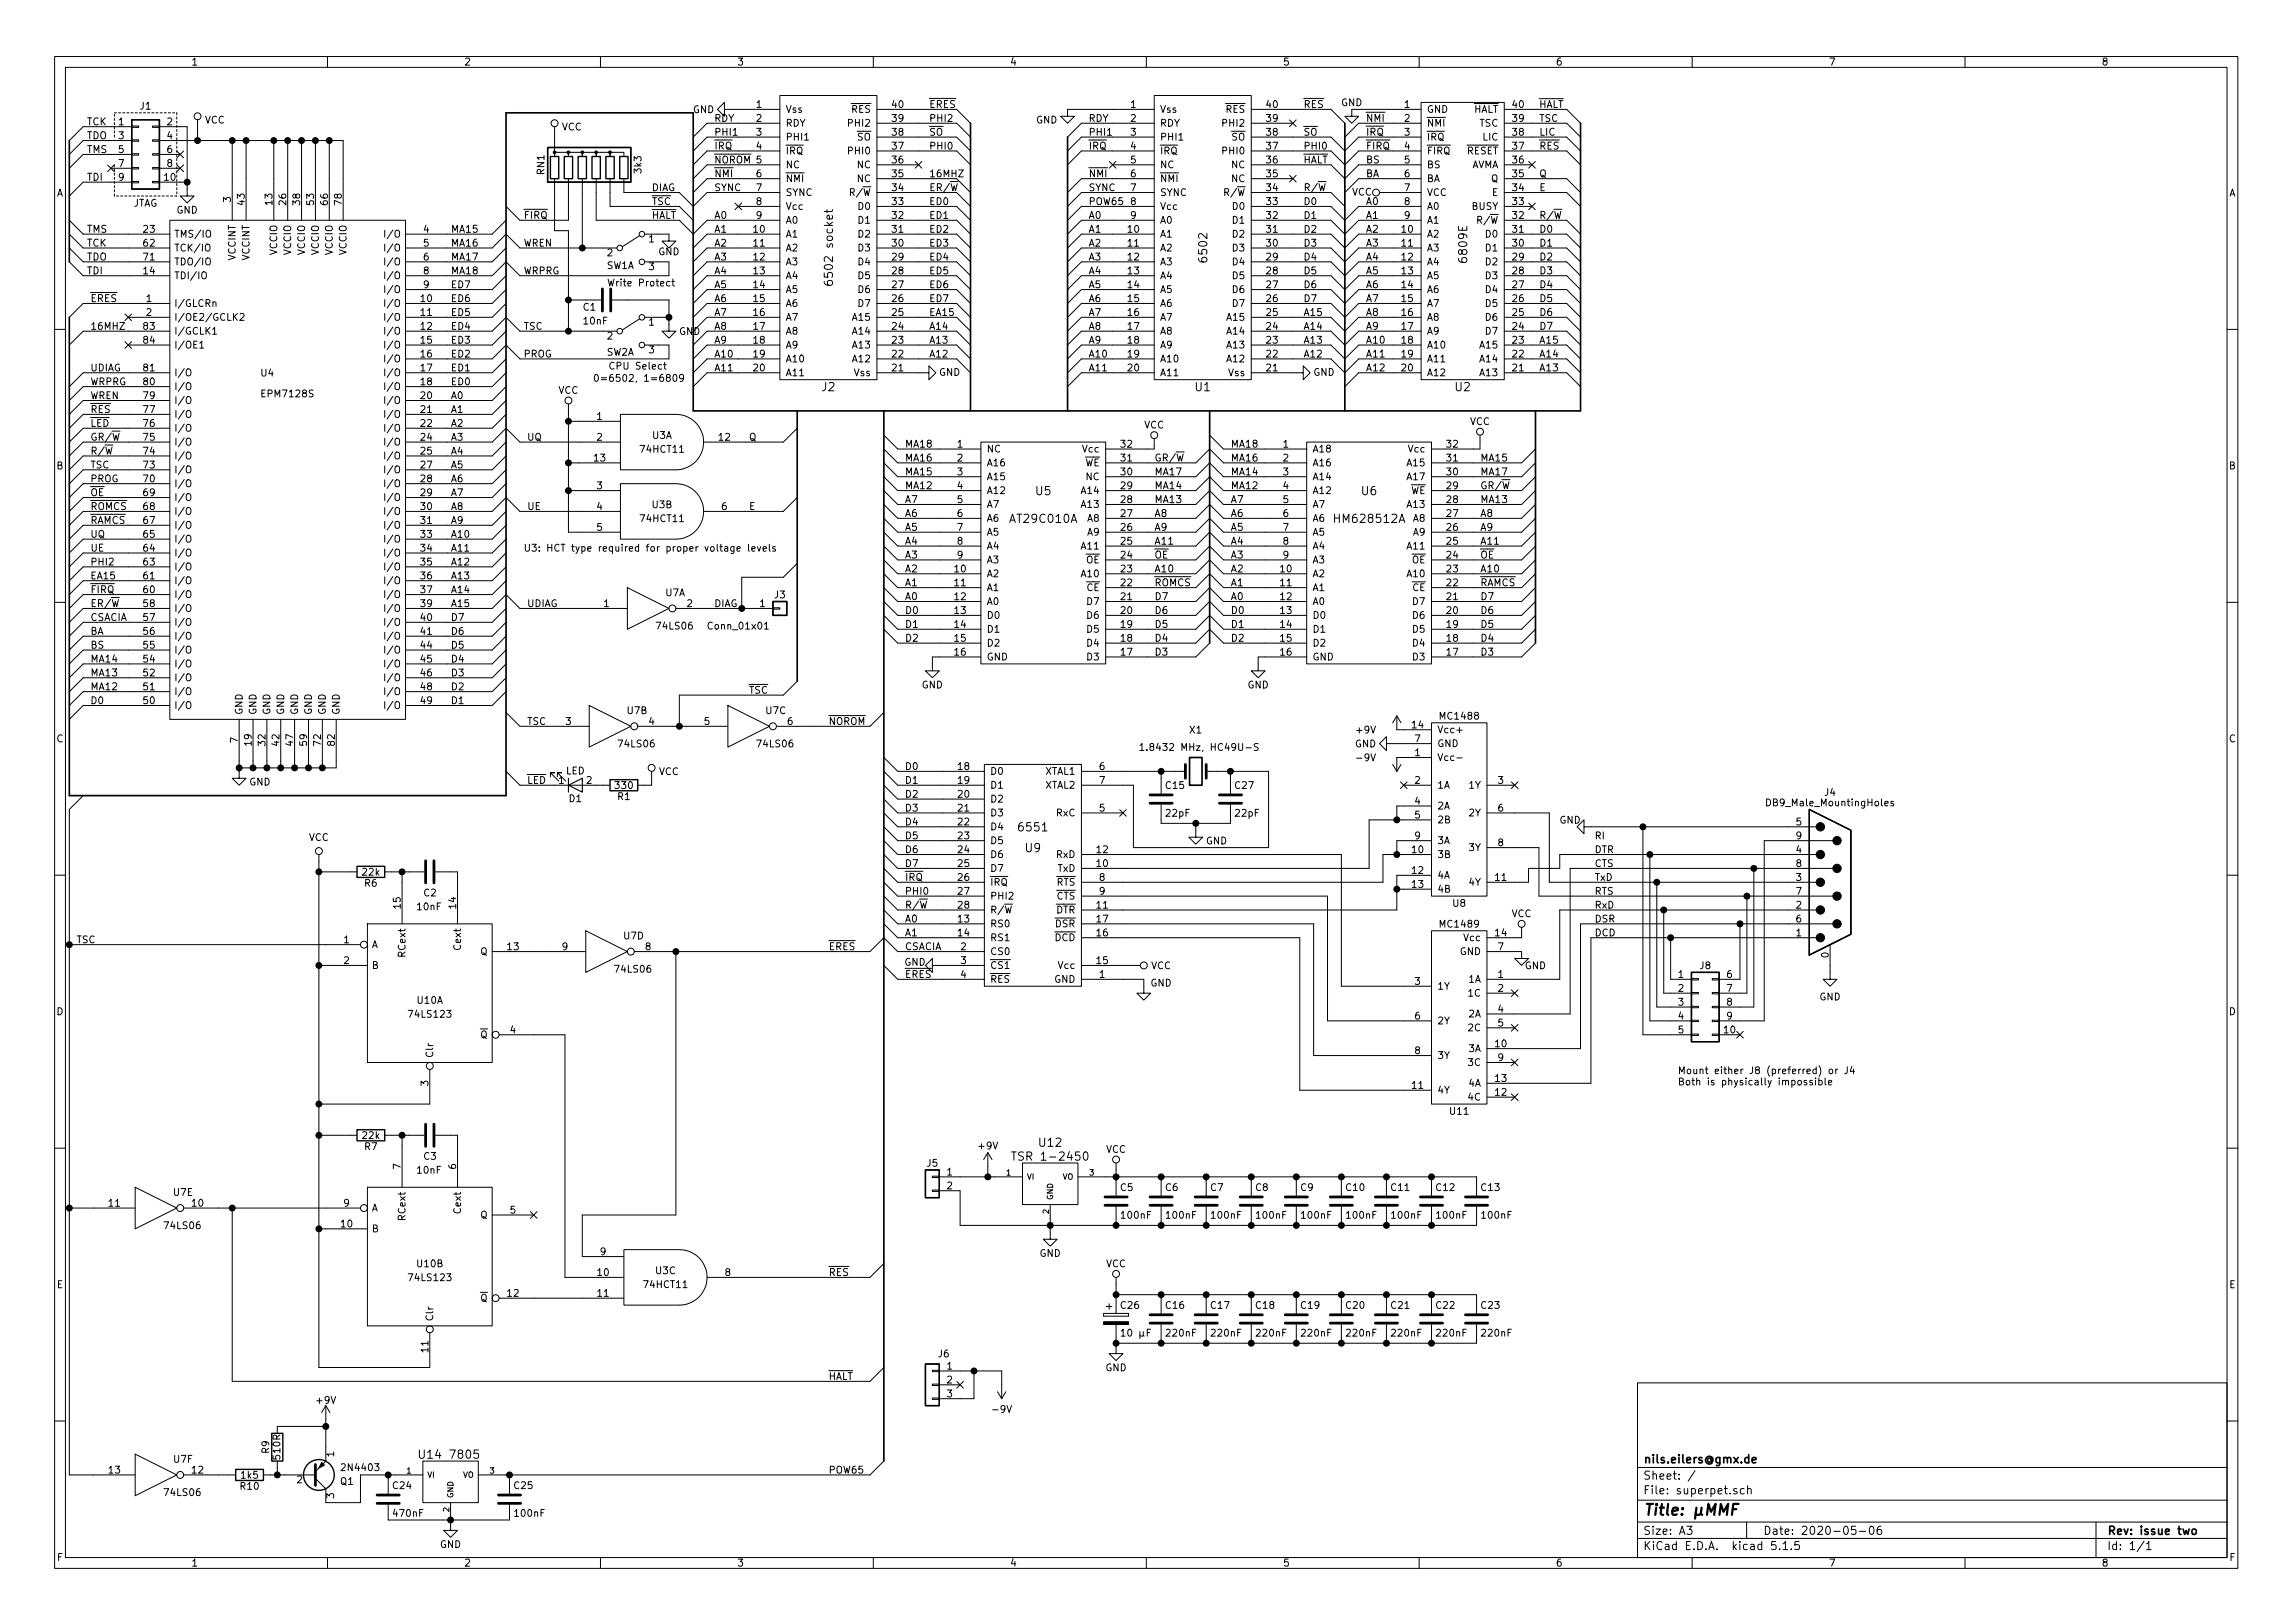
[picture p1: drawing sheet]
<svg xmlns="http://www.w3.org/2000/svg" width="297mm" height="210mm" viewBox="0 0 297 210" stroke-linecap="round" stroke-linejoin="round" font-family="sans-serif">
<defs><g id="words">
<text font-size="2" x="212.8" y="196.3">Title: µMMF</text>
<g font-size="1.5">
<text x="156.4" y="33.8" transform="rotate(-90 156.4 33.8)">6502</text>
<text x="190.1" y="33.8" transform="rotate(-90 190.1 33.8)">6809E</text>
<text x="107.9" y="36.4" transform="rotate(-90 107.9 36.4)">6502 socket</text>
<text x="106.5" y="50.7">J2</text>
<text x="154.9" y="50.7">U1</text>
<text x="188.5" y="50.7">U2</text>
<text x="134.2" y="64.2">U5</text>
<text x="176.4" y="64.2">U6</text>
<text x="131" y="67.7">AT29C010A</text>
<text x="173.2" y="67.7">HM628512A</text>
<text x="132.1" y="107.7">6551</text>
<text x="132.9" y="110.4">U9</text>
<text x="134.7" y="148.6">U12</text>
<text x="132" y="150.4">TSR 1-2450</text>
<text x="54.3" y="189">U14</text>
<text x="58.5" y="189">7805</text>
<text x="212.8" y="191.7">Sheet: /</text>
<text x="212.8" y="189.6">nils.eilers@gmx.de</text>
<text x="212.8" y="193.6">File: superpet.sch</text>
<text x="212.8" y="200.8">KiCad E.D.A. kicad 5.1.5</text>
<text x="212.8" y="198.8">Size: A3</text>
<text x="228.4" y="198.8">Date: 2020-05-06</text>
<text x="272.9" y="198.8">Rev: issue two</text>
<text x="272.9" y="200.8">Id: 1/1</text>
</g>
<g font-size="1.3">
<text x="24.7" y="8.5">1</text>
<text x="60.1" y="8.5">2</text>
<text x="95.5" y="8.5">3</text>
<text x="130.8" y="8.5">4</text>
<text x="166.2" y="8.5">5</text>
<text x="201.5" y="8.5">6</text>
<text x="236.9" y="8.5">7</text>
<text x="272.2" y="8.5">8</text>
<text x="11.2" y="16.2">TCK</text>
<text x="15.4" y="16.2">1</text>
<text x="18.2" y="14.2">J1</text>
<text x="21.7" y="16.2">2</text>
<text x="26.5" y="16">VCC</text>
<text x="72.8" y="16.9">VCC</text>
<text x="89.8" y="14.7">GND</text>
<text x="92.5" y="15.8">RDY</text>
<text x="92.5" y="17.6">PHI1</text>
<text x="98" y="14">1</text>
<text x="98" y="15.8">2</text>
<text x="98" y="17.6">3</text>
<text x="101.7" y="14.6">Vss</text>
<text x="101.7" y="16.4">RDY</text>
<text x="110.1" y="16.4">PHI2</text>
<text x="110.3" y="14.6">RES</text>
<text x="115.6" y="17.6">38</text>
<text x="115.6" y="15.8">39</text>
<text x="115.6" y="14">40</text>
<text x="120.3" y="15.8">PHI2</text>
<text x="120.3" y="14">ERES</text>
<text x="120.3" y="17.6">SO</text>
<text x="134.2" y="16">GND</text>
<text x="141" y="15.8">RDY</text>
<text x="141" y="17.6">PHI1</text>
<text x="146.5" y="14">1</text>
<text x="146.5" y="15.8">2</text>
<text x="146.5" y="17.6">3</text>
<text x="150.2" y="14.6">Vss</text>
<text x="150.2" y="16.4">RDY</text>
<text x="158.6" y="16.4">PHI2</text>
<text x="158.8" y="14.6">RES</text>
<text x="164.1" y="17.6">38</text>
<text x="164.1" y="15.8">39</text>
<text x="164.1" y="14">40</text>
<text x="168.8" y="14">RES</text>
<text x="168.8" y="17.6">SO</text>
<text x="173.7" y="13.8">GND</text>
<text x="176.9" y="17.6">IRQ</text>
<text x="176.9" y="15.8">NMI</text>
<text x="182" y="14">1</text>
<text x="182" y="15.8">2</text>
<text x="182" y="17.6">3</text>
<text x="184.8" y="14.6">GND</text>
<text x="184.8" y="16.4">NMI</text>
<text x="190.8" y="14.6">HALT</text>
<text x="191.7" y="16.4">TSC</text>
<text x="196" y="17.6">38</text>
<text x="196" y="15.8">39</text>
<text x="196" y="14">40</text>
<text x="199.4" y="15.8">TSC</text>
<text x="199.4" y="14">HALT</text>
<text x="199.4" y="17.6">LIC</text>
<text x="11.2" y="18">TDO</text>
<text x="11.2" y="19.8">TMS</text>
<text x="11.2" y="23.4">TDI</text>
<text x="15.4" y="18">3</text>
<text x="15.4" y="19.8">5</text>
<text x="15.4" y="21.6">7</text>
<text x="15.4" y="23.4">9</text>
<text x="21.3" y="23.4">10</text>
<text x="21.7" y="18">4</text>
<text x="21.7" y="19.8">6</text>
<text x="21.7" y="21.6">8</text>
<text x="70.5" y="22.6" transform="rotate(-90 70.5 22.6)">RN1</text>
<text x="83.1" y="22.4" transform="rotate(-90 83.1 22.4)">3k3</text>
<text x="92.5" y="19.4">IRQ</text>
<text x="92.5" y="23">NMI</text>
<text x="92.5" y="21.2">NOROM 5</text>
<text x="98" y="19.4">4</text>
<text x="98" y="23">6</text>
<text x="101.7" y="18.2">PHI1</text>
<text x="101.7" y="20">IRQ</text>
<text x="101.7" y="21.8">NC</text>
<text x="101.7" y="23.6">NMI</text>
<text x="110.1" y="20">PHI0</text>
<text x="111.1" y="23.6">NC</text>
<text x="111.1" y="21.8">NC</text>
<text x="111.1" y="18.2">SO</text>
<text x="115.6" y="23">35</text>
<text x="115.6" y="21.2">36</text>
<text x="115.6" y="19.4">37</text>
<text x="120.3" y="19.4">PHI0</text>
<text x="120.3" y="23">16MHZ</text>
<text x="141" y="23">NMI</text>
<text x="141" y="19.4">IRQ</text>
<text x="146.5" y="19.4">4</text>
<text x="146.5" y="21.2">5</text>
<text x="146.5" y="23">6</text>
<text x="150.2" y="18.2">PHI1</text>
<text x="150.2" y="20">IRQ</text>
<text x="150.2" y="21.8">NC</text>
<text x="150.2" y="23.6">NMI</text>
<text x="158.6" y="20">PHI0</text>
<text x="159.6" y="23.6">NC</text>
<text x="159.6" y="21.8">NC</text>
<text x="159.6" y="18.2">SO</text>
<text x="164.1" y="23">35</text>
<text x="164.1" y="21.2">36</text>
<text x="164.1" y="19.4">37</text>
<text x="168.8" y="21.2">HALT</text>
<text x="168.8" y="19.4">PHI0</text>
<text x="176.9" y="19.4">FIRQ</text>
<text x="176.9" y="21.2">BS</text>
<text x="176.9" y="23">BA</text>
<text x="182" y="19.4">4</text>
<text x="182" y="21.2">5</text>
<text x="182" y="23">6</text>
<text x="184.8" y="18.2">IRQ</text>
<text x="184.8" y="20">FIRQ</text>
<text x="184.8" y="21.8">BS</text>
<text x="184.8" y="23.6">BA</text>
<text x="190" y="20">RESET</text>
<text x="190.5" y="21.8">AVMA</text>
<text x="192.1" y="18.2">LIC</text>
<text x="193.2" y="23.6">Q</text>
<text x="196" y="23">35</text>
<text x="196" y="21.2">36</text>
<text x="196" y="19.4">37</text>
<text x="199.4" y="19.4">RES</text>
<text x="199.4" y="23">Q</text>
<text x="7.3" y="25.4">A</text>
<text x="17.2" y="26.8">JTAG</text>
<text x="22.9" y="27.7">GND</text>
<text x="29.9" y="26.2" transform="rotate(-90 29.9 26.2)">3</text>
<text x="31.7" y="26.5" transform="rotate(-90 31.7 26.5)">43</text>
<text x="35.3" y="26.5" transform="rotate(-90 35.3 26.5)">13</text>
<text x="37.1" y="26.5" transform="rotate(-90 37.1 26.5)">26</text>
<text x="38.9" y="26.5" transform="rotate(-90 38.9 26.5)">38</text>
<text x="40.7" y="26.5" transform="rotate(-90 40.7 26.5)">53</text>
<text x="42.5" y="26.5" transform="rotate(-90 42.5 26.5)">66</text>
<text x="44.3" y="26.5" transform="rotate(-90 44.3 26.5)">78</text>
<text x="67.8" y="28.4">FIRQ</text>
<text x="84.4" y="26.6">TSC</text>
<text x="84.4" y="24.8">DIAG</text>
<text x="84.4" y="28.4">HALT</text>
<text x="92.5" y="24.8">SYNC</text>
<text x="92.5" y="28.4">A0</text>
<text x="98" y="24.8">7</text>
<text x="98" y="26.6">8</text>
<text x="98" y="28.4">9</text>
<text x="101.7" y="25.4">SYNC</text>
<text x="101.7" y="27.2">Vcc</text>
<text x="101.7" y="29">A0</text>
<text x="110.5" y="25.4">R/W</text>
<text x="111.3" y="29">D1</text>
<text x="111.3" y="27.2">D0</text>
<text x="115.6" y="28.4">32</text>
<text x="115.6" y="26.6">33</text>
<text x="115.6" y="24.8">34</text>
<text x="120.3" y="24.8">ER/W</text>
<text x="120.3" y="26.6">ED0</text>
<text x="120.3" y="28.4">ED1</text>
<text x="141" y="26.6">POW65</text>
<text x="141" y="28.4">A0</text>
<text x="141" y="24.8">SYNC</text>
<text x="146.5" y="24.8">7</text>
<text x="146.5" y="26.6">8</text>
<text x="146.5" y="28.4">9</text>
<text x="150.2" y="25.4">SYNC</text>
<text x="150.2" y="27.2">Vcc</text>
<text x="150.2" y="29">A0</text>
<text x="158.9" y="25.4">R/W</text>
<text x="159.8" y="29">D1</text>
<text x="159.8" y="27.2">D0</text>
<text x="164.1" y="28.4">32</text>
<text x="164.1" y="26.6">33</text>
<text x="164.1" y="24.8">34</text>
<text x="168.8" y="26.6">D0</text>
<text x="168.8" y="28.4">D1</text>
<text x="168.8" y="24.8">R/W</text>
<text x="175.1" y="25.3">VCC</text>
<text x="176.9" y="28.4">A1</text>
<text x="176.9" y="26.6">A0</text>
<text x="182" y="24.8">7</text>
<text x="182" y="26.6">8</text>
<text x="182" y="28.4">9</text>
<text x="184.8" y="25.4">VCC</text>
<text x="184.8" y="27.2">A0</text>
<text x="184.8" y="29">A1</text>
<text x="190.7" y="27.2">BUSY</text>
<text x="191.7" y="29">R/W</text>
<text x="193.3" y="25.4">E</text>
<text x="196" y="28.4">32</text>
<text x="196" y="26.6">33</text>
<text x="196" y="24.8">34</text>
<text x="199.4" y="24.8">E</text>
<text x="199.4" y="28.4">R/W</text>
<text x="288.7" y="25.4">A</text>
<text x="11.2" y="35.5">TDI</text>
<text x="11.2" y="30.2">TMS</text>
<text x="11.2" y="33.7">TDO</text>
<text x="11.2" y="31.9">TCK</text>
<text x="18.6" y="35.5">14</text>
<text x="18.6" y="30.2">23</text>
<text x="18.6" y="31.9">62</text>
<text x="18.6" y="33.7">71</text>
<text x="22.5" y="30.8">TMS/IO</text>
<text x="22.5" y="32.6">TCK/IO</text>
<text x="22.5" y="34.4">TDO/IO</text>
<text x="30.5" y="33.7" transform="rotate(-90 30.5 33.7)">VCCINT</text>
<text x="32.3" y="33.7" transform="rotate(-90 32.3 33.7)">VCCINT</text>
<text x="35.9" y="33" transform="rotate(-90 35.9 33)">VCCIO</text>
<text x="37.7" y="33" transform="rotate(-90 37.7 33)">VCCIO</text>
<text x="39.5" y="33" transform="rotate(-90 39.5 33)">VCCIO</text>
<text x="41.3" y="33" transform="rotate(-90 41.3 33)">VCCIO</text>
<text x="43.1" y="33" transform="rotate(-90 43.1 33)">VCCIO</text>
<text x="44.9" y="33" transform="rotate(-90 44.9 33)">VCCIO</text>
<text x="50.3" y="30.8">I/O</text>
<text x="50.3" y="32.6">I/O</text>
<text x="50.3" y="34.4">I/O</text>
<text x="54.9" y="30.2">4</text>
<text x="54.9" y="31.9">5</text>
<text x="54.9" y="33.7">6</text>
<text x="54.9" y="35.5">8</text>
<text x="58.4" y="33.7">MA17</text>
<text x="58.4" y="35.5">MA18</text>
<text x="58.4" y="30.2">MA15</text>
<text x="58.4" y="31.9">MA16</text>
<text x="67.8" y="35.5">WRPRG</text>
<text x="67.8" y="31.9">WREN</text>
<text x="78.6" y="34.9">SW1A</text>
<text x="78.7" y="33.2">2</text>
<text x="84.1" y="31.4">1</text>
<text x="84.1" y="35">3</text>
<text x="85.3" y="33.1">GND</text>
<text x="92.5" y="35.5">A4</text>
<text x="92.5" y="33.7">A3</text>
<text x="92.5" y="31.9">A2</text>
<text x="92.5" y="30.2">A1</text>
<text x="97.6" y="30.2">10</text>
<text x="97.6" y="31.9">11</text>
<text x="97.6" y="33.7">12</text>
<text x="97.6" y="35.5">13</text>
<text x="101.7" y="30.8">A1</text>
<text x="101.7" y="32.6">A2</text>
<text x="101.7" y="34.4">A3</text>
<text x="111.3" y="34.4">D4</text>
<text x="111.3" y="32.6">D3</text>
<text x="111.3" y="30.8">D2</text>
<text x="115.6" y="35.5">28</text>
<text x="115.6" y="33.7">29</text>
<text x="115.6" y="31.9">30</text>
<text x="115.6" y="30.2">31</text>
<text x="120.3" y="35.5">ED5</text>
<text x="120.3" y="33.7">ED4</text>
<text x="120.3" y="31.9">ED3</text>
<text x="120.3" y="30.2">ED2</text>
<text x="141" y="30.2">A1</text>
<text x="141" y="31.9">A2</text>
<text x="141" y="33.7">A3</text>
<text x="141" y="35.5">A4</text>
<text x="146.1" y="30.2">10</text>
<text x="146.1" y="31.9">11</text>
<text x="146.1" y="33.7">12</text>
<text x="146.1" y="35.5">13</text>
<text x="150.2" y="30.8">A1</text>
<text x="150.2" y="32.6">A2</text>
<text x="150.2" y="34.4">A3</text>
<text x="159.8" y="34.4">D4</text>
<text x="159.8" y="32.6">D3</text>
<text x="159.8" y="30.8">D2</text>
<text x="164.1" y="35.5">28</text>
<text x="164.1" y="33.7">29</text>
<text x="164.1" y="31.9">30</text>
<text x="164.1" y="30.2">31</text>
<text x="168.8" y="31.9">D3</text>
<text x="168.8" y="30.2">D2</text>
<text x="168.8" y="33.7">D4</text>
<text x="168.8" y="35.5">D5</text>
<text x="176.9" y="30.2">A2</text>
<text x="176.9" y="31.9">A3</text>
<text x="176.9" y="33.7">A4</text>
<text x="176.9" y="35.5">A5</text>
<text x="181.6" y="30.2">10</text>
<text x="181.6" y="31.9">11</text>
<text x="181.6" y="33.7">12</text>
<text x="181.6" y="35.5">13</text>
<text x="184.8" y="30.8">A2</text>
<text x="184.8" y="32.6">A3</text>
<text x="184.8" y="34.4">A4</text>
<text x="192.6" y="34.4">D2</text>
<text x="192.6" y="32.6">D1</text>
<text x="192.6" y="30.8">D0</text>
<text x="196" y="35.5">28</text>
<text x="196" y="33.7">29</text>
<text x="196" y="31.9">30</text>
<text x="196" y="30.2">31</text>
<text x="199.4" y="30.2">D0</text>
<text x="199.4" y="31.9">D1</text>
<text x="199.4" y="33.7">D2</text>
<text x="199.4" y="35.5">D3</text>
<text x="11.7" y="39.1">ERES</text>
<text x="19" y="39.1">1</text>
<text x="19" y="40.9">2</text>
<text x="22.5" y="39.8">I/GLCRn</text>
<text x="22.5" y="36.2">TDI/IO</text>
<text x="22.5" y="41.6">I/OE2/GCLK2</text>
<text x="50.3" y="39.8">I/O</text>
<text x="50.3" y="41.6">I/O</text>
<text x="50.3" y="36.2">I/O</text>
<text x="50.3" y="38">I/O</text>
<text x="54.5" y="39.1">10</text>
<text x="54.5" y="40.9">11</text>
<text x="54.9" y="37.3">9</text>
<text x="58.4" y="37.3">ED7</text>
<text x="58.4" y="39.1">ED6</text>
<text x="58.4" y="40.9">ED5</text>
<text x="75.6" y="40.2">C1</text>
<text x="79.2" y="37.1">Write Protect</text>
<text x="92.5" y="37.3">A5</text>
<text x="92.5" y="39.1">A6</text>
<text x="92.5" y="40.9">A7</text>
<text x="97.6" y="37.3">14</text>
<text x="97.6" y="39.1">15</text>
<text x="97.6" y="40.9">16</text>
<text x="101.7" y="36.2">A4</text>
<text x="101.7" y="38">A5</text>
<text x="101.7" y="39.8">A6</text>
<text x="101.7" y="41.6">A7</text>
<text x="110.6" y="41.6">A15</text>
<text x="111.3" y="39.8">D7</text>
<text x="111.3" y="38">D6</text>
<text x="111.3" y="36.2">D5</text>
<text x="115.6" y="40.9">25</text>
<text x="115.6" y="39.1">26</text>
<text x="115.6" y="37.3">27</text>
<text x="120.3" y="39.1">ED7</text>
<text x="120.3" y="40.9">EA15</text>
<text x="120.3" y="37.3">ED6</text>
<text x="141" y="40.9">A7</text>
<text x="141" y="39.1">A6</text>
<text x="141" y="37.3">A5</text>
<text x="146.1" y="37.3">14</text>
<text x="146.1" y="39.1">15</text>
<text x="146.1" y="40.9">16</text>
<text x="150.2" y="36.2">A4</text>
<text x="150.2" y="38">A5</text>
<text x="150.2" y="39.8">A6</text>
<text x="150.2" y="41.6">A7</text>
<text x="159.1" y="41.6">A15</text>
<text x="159.8" y="39.8">D7</text>
<text x="159.8" y="38">D6</text>
<text x="159.8" y="36.2">D5</text>
<text x="164.1" y="40.9">25</text>
<text x="164.1" y="39.1">26</text>
<text x="164.1" y="37.3">27</text>
<text x="168.8" y="40.9">A15</text>
<text x="168.8" y="37.3">D6</text>
<text x="168.8" y="39.1">D7</text>
<text x="176.9" y="40.9">A8</text>
<text x="176.9" y="37.3">A6</text>
<text x="176.9" y="39.1">A7</text>
<text x="181.6" y="37.3">14</text>
<text x="181.6" y="39.1">15</text>
<text x="181.6" y="40.9">16</text>
<text x="184.8" y="36.2">A5</text>
<text x="184.8" y="38">A6</text>
<text x="184.8" y="39.8">A7</text>
<text x="184.8" y="41.6">A8</text>
<text x="192.6" y="41.6">D6</text>
<text x="192.6" y="39.8">D5</text>
<text x="192.6" y="38">D4</text>
<text x="192.6" y="36.2">D3</text>
<text x="196" y="40.9">25</text>
<text x="196" y="39.1">26</text>
<text x="196" y="37.3">27</text>
<text x="199.4" y="37.3">D4</text>
<text x="199.4" y="39.1">D5</text>
<text x="199.4" y="40.9">D6</text>
<text x="11.7" y="42.7">16MHZ</text>
<text x="18.6" y="42.7">83</text>
<text x="18.6" y="44.5">84</text>
<text x="22.5" y="43.4">I/GCLK1</text>
<text x="22.5" y="45.1">I/OE1</text>
<text x="50.3" y="43.4">I/O</text>
<text x="50.3" y="45.1">I/O</text>
<text x="50.3" y="46.9">I/O</text>
<text x="54.5" y="42.7">12</text>
<text x="54.5" y="44.5">15</text>
<text x="54.5" y="46.3">16</text>
<text x="58.4" y="42.7">ED4</text>
<text x="58.4" y="44.5">ED3</text>
<text x="58.4" y="46.3">ED2</text>
<text x="67.8" y="46.3">PROG</text>
<text x="67.8" y="42.7">TSC</text>
<text x="75.7" y="42">10nF</text>
<text x="78.6" y="46.1">SW2A</text>
<text x="78.7" y="44">2</text>
<text x="79.3" y="47.9">CPU Select</text>
<text x="84.1" y="42.2">1</text>
<text x="84.1" y="45.8">3</text>
<text x="88" y="43.4">GND</text>
<text x="92.5" y="42.7">A8</text>
<text x="92.5" y="44.5">A9</text>
<text x="92.5" y="46.3">A10</text>
<text x="97.6" y="42.7">17</text>
<text x="97.6" y="44.5">18</text>
<text x="97.6" y="46.3">19</text>
<text x="101.7" y="43.4">A8</text>
<text x="101.7" y="45.1">A9</text>
<text x="101.7" y="46.9">A10</text>
<text x="110.6" y="46.9">A12</text>
<text x="110.6" y="45.1">A13</text>
<text x="110.6" y="43.4">A14</text>
<text x="115.6" y="46.3">22</text>
<text x="115.6" y="44.5">23</text>
<text x="115.6" y="42.7">24</text>
<text x="120.3" y="46.3">A12</text>
<text x="120.3" y="44.5">A13</text>
<text x="120.3" y="42.7">A14</text>
<text x="141" y="42.7">A8</text>
<text x="141" y="44.5">A9</text>
<text x="141" y="46.3">A10</text>
<text x="146.1" y="42.7">17</text>
<text x="146.1" y="44.5">18</text>
<text x="146.1" y="46.3">19</text>
<text x="150.2" y="43.4">A8</text>
<text x="150.2" y="45.1">A9</text>
<text x="150.2" y="46.9">A10</text>
<text x="159.1" y="46.9">A12</text>
<text x="159.1" y="45.1">A13</text>
<text x="159.1" y="43.4">A14</text>
<text x="164.1" y="46.3">22</text>
<text x="164.1" y="44.5">23</text>
<text x="164.1" y="42.7">24</text>
<text x="168.8" y="46.3">A12</text>
<text x="168.8" y="44.5">A13</text>
<text x="168.8" y="42.7">A14</text>
<text x="176.9" y="46.3">A11</text>
<text x="176.9" y="44.5">A10</text>
<text x="176.9" y="42.7">A9</text>
<text x="181.6" y="42.7">17</text>
<text x="181.6" y="44.5">18</text>
<text x="181.6" y="46.3">19</text>
<text x="184.8" y="43.4">A9</text>
<text x="184.8" y="45.1">A10</text>
<text x="184.8" y="46.9">A11</text>
<text x="191.8" y="46.9">A14</text>
<text x="191.8" y="45.1">A15</text>
<text x="192.6" y="43.4">D7</text>
<text x="196" y="46.3">22</text>
<text x="196" y="44.5">23</text>
<text x="196" y="42.7">24</text>
<text x="199.4" y="42.7">D7</text>
<text x="199.4" y="46.3">A14</text>
<text x="199.4" y="44.5">A15</text>
<text x="11.7" y="49.9">WRPRG</text>
<text x="11.7" y="51.7">WREN</text>
<text x="11.7" y="53.5">RES</text>
<text x="11.7" y="48.1">UDIAG</text>
<text x="18.6" y="53.5">77</text>
<text x="18.6" y="51.7">79</text>
<text x="18.6" y="49.9">80</text>
<text x="18.6" y="48.1">81</text>
<text x="22.5" y="52.3">I/O</text>
<text x="22.5" y="50.5">I/O</text>
<text x="22.5" y="48.7">I/O</text>
<text x="33.8" y="48.8">U4</text>
<text x="34.1" y="51.5">EPM7128S</text>
<text x="50.3" y="48.7">I/O</text>
<text x="50.3" y="50.5">I/O</text>
<text x="50.3" y="52.3">I/O</text>
<text x="54.5" y="48.1">17</text>
<text x="54.5" y="49.9">18</text>
<text x="54.5" y="51.7">20</text>
<text x="54.5" y="53.5">21</text>
<text x="58.4" y="53.5">A1</text>
<text x="58.4" y="51.7">A0</text>
<text x="58.4" y="48.1">ED1</text>
<text x="58.4" y="49.9">ED0</text>
<text x="72.3" y="51">VCC</text>
<text x="76.8" y="49.5">0=6502, 1=6809</text>
<text x="92.5" y="48.1">A11</text>
<text x="97.6" y="48.1">20</text>
<text x="101.7" y="48.7">A11</text>
<text x="110.7" y="48.7">Vss</text>
<text x="115.6" y="48.1">21</text>
<text x="121.6" y="48.7">GND</text>
<text x="141" y="48.1">A11</text>
<text x="146.1" y="48.1">20</text>
<text x="150.2" y="48.7">A11</text>
<text x="159.1" y="48.7">Vss</text>
<text x="164.1" y="48.1">21</text>
<text x="170.1" y="48.7">GND</text>
<text x="176.9" y="48.1">A12</text>
<text x="181.6" y="48.1">20</text>
<text x="184.8" y="48.7">A12</text>
<text x="191.8" y="48.7">A13</text>
<text x="196" y="48.1">21</text>
<text x="199.4" y="48.1">A13</text>
<text x="11.7" y="55.3">LED</text>
<text x="11.7" y="58.9">R/W</text>
<text x="11.7" y="57.1">GR/W</text>
<text x="18.6" y="58.9">74</text>
<text x="18.6" y="57.1">75</text>
<text x="18.6" y="55.3">76</text>
<text x="22.5" y="59.5">I/O</text>
<text x="22.5" y="57.7">I/O</text>
<text x="22.5" y="55.9">I/O</text>
<text x="22.5" y="54.1">I/O</text>
<text x="50.3" y="54.1">I/O</text>
<text x="50.3" y="55.9">I/O</text>
<text x="50.3" y="57.7">I/O</text>
<text x="50.3" y="59.5">I/O</text>
<text x="54.5" y="55.3">22</text>
<text x="54.5" y="57.1">24</text>
<text x="54.5" y="58.9">25</text>
<text x="58.4" y="58.9">A4</text>
<text x="58.4" y="57.1">A3</text>
<text x="58.4" y="55.3">A2</text>
<text x="68.2" y="57.1">UQ</text>
<text x="77" y="59.8">13</text>
<text x="77.3" y="54.4">1</text>
<text x="77.3" y="57.1">2</text>
<text x="83.1" y="58.7">74HCT11</text>
<text x="84.5" y="56.9">U3A</text>
<text x="93.2" y="57.1">12</text>
<text x="97" y="57.1">Q</text>
<text x="117.2" y="58">MA18</text>
<text x="117.2" y="59.8">MA16</text>
<text x="124" y="58">1</text>
<text x="124" y="59.8">2</text>
<text x="127.8" y="58.6">NC</text>
<text x="140.3" y="58.6">Vcc</text>
<text x="145.2" y="59.8">31</text>
<text x="145.2" y="58">32</text>
<text x="148.2" y="55.5">VCC</text>
<text x="149.5" y="59.8">GR/W</text>
<text x="159.4" y="58">MA18</text>
<text x="159.4" y="59.8">MA16</text>
<text x="166.2" y="58">1</text>
<text x="166.2" y="59.8">2</text>
<text x="170" y="58.6">A18</text>
<text x="182.5" y="58.6">Vcc</text>
<text x="187.4" y="59.8">31</text>
<text x="187.4" y="58">32</text>
<text x="190.4" y="55.1">VCC</text>
<text x="191.7" y="59.8">MA15</text>
<text x="7.3" y="60.8">B</text>
<text x="11.7" y="64.3">OE</text>
<text x="11.7" y="62.5">PROG</text>
<text x="11.7" y="60.7">TSC</text>
<text x="18.6" y="64.3">69</text>
<text x="18.6" y="62.5">70</text>
<text x="18.6" y="60.7">73</text>
<text x="22.5" y="64.9">I/O</text>
<text x="22.5" y="63.1">I/O</text>
<text x="22.5" y="61.3">I/O</text>
<text x="50.3" y="61.3">I/O</text>
<text x="50.3" y="63.1">I/O</text>
<text x="50.3" y="64.9">I/O</text>
<text x="54.5" y="60.7">27</text>
<text x="54.5" y="62.5">28</text>
<text x="54.5" y="64.3">29</text>
<text x="58.4" y="60.7">A5</text>
<text x="58.4" y="64.3">A7</text>
<text x="58.4" y="62.5">A6</text>
<text x="77.3" y="63.4">3</text>
<text x="84.5" y="65.8">U3B</text>
<text x="117.2" y="61.6">MA15</text>
<text x="117.2" y="65.2">A7</text>
<text x="117.2" y="63.4">MA12</text>
<text x="124" y="61.6">3</text>
<text x="124" y="63.4">4</text>
<text x="124" y="65.2">5</text>
<text x="127.8" y="60.4">A16</text>
<text x="127.8" y="62.2">A15</text>
<text x="127.8" y="64">A12</text>
<text x="127.8" y="65.8">A7</text>
<text x="140.2" y="65.8">A13</text>
<text x="140.2" y="64">A14</text>
<text x="140.5" y="60.4">WE</text>
<text x="140.7" y="62.2">NC</text>
<text x="145.2" y="65.2">28</text>
<text x="145.2" y="63.4">29</text>
<text x="145.2" y="61.6">30</text>
<text x="149.5" y="61.6">MA17</text>
<text x="149.5" y="65.2">MA13</text>
<text x="149.5" y="63.4">MA14</text>
<text x="159.4" y="61.6">MA14</text>
<text x="159.4" y="63.4">MA12</text>
<text x="159.4" y="65.2">A7</text>
<text x="166.2" y="61.6">3</text>
<text x="166.2" y="63.4">4</text>
<text x="166.2" y="65.2">5</text>
<text x="170" y="60.4">A16</text>
<text x="170" y="62.2">A14</text>
<text x="170" y="64">A12</text>
<text x="170" y="65.8">A7</text>
<text x="182.4" y="65.8">A13</text>
<text x="182.4" y="62.2">A17</text>
<text x="182.4" y="60.4">A15</text>
<text x="182.7" y="64">WE</text>
<text x="187.4" y="65.2">28</text>
<text x="187.4" y="63.4">29</text>
<text x="187.4" y="61.6">30</text>
<text x="191.7" y="61.6">MA17</text>
<text x="191.7" y="65.2">MA13</text>
<text x="191.7" y="63.4">GR/W</text>
<text x="288.7" y="60.8">B</text>
<text x="11.7" y="66.1">ROMCS</text>
<text x="11.7" y="67.9">RAMCS</text>
<text x="11.7" y="71.5">UE</text>
<text x="11.7" y="69.7">UQ</text>
<text x="18.6" y="71.5">64</text>
<text x="18.6" y="69.7">65</text>
<text x="18.6" y="67.9">67</text>
<text x="18.6" y="66.1">68</text>
<text x="22.5" y="70.3">I/O</text>
<text x="22.5" y="68.5">I/O</text>
<text x="22.5" y="66.7">I/O</text>
<text x="50.3" y="66.7">I/O</text>
<text x="50.3" y="68.5">I/O</text>
<text x="50.3" y="70.3">I/O</text>
<text x="54.5" y="66.1">30</text>
<text x="54.5" y="67.9">31</text>
<text x="54.5" y="69.7">33</text>
<text x="54.5" y="71.5">34</text>
<text x="58.4" y="71.5">A11</text>
<text x="58.4" y="69.7">A10</text>
<text x="58.4" y="67.9">A9</text>
<text x="58.4" y="66.1">A8</text>
<text x="67.8" y="71.5">U3: HCT type required for proper voltage levels</text>
<text x="68.2" y="66.1">UE</text>
<text x="77.3" y="66.1">4</text>
<text x="77.3" y="68.8">5</text>
<text x="83.1" y="67.6">74HCT11</text>
<text x="93.5" y="66.1">6</text>
<text x="97" y="66.1">E</text>
<text x="117.2" y="70.6">A4</text>
<text x="117.2" y="68.8">A5</text>
<text x="117.2" y="67">A6</text>
<text x="124" y="67">6</text>
<text x="124" y="68.8">7</text>
<text x="124" y="70.6">8</text>
<text x="127.8" y="67.6">A6</text>
<text x="127.8" y="69.4">A5</text>
<text x="127.8" y="71.2">A4</text>
<text x="140.2" y="71.2">A11</text>
<text x="140.9" y="69.4">A9</text>
<text x="140.9" y="67.6">A8</text>
<text x="145.2" y="70.6">25</text>
<text x="145.2" y="68.8">26</text>
<text x="145.2" y="67">27</text>
<text x="149.5" y="68.8">A9</text>
<text x="149.5" y="67">A8</text>
<text x="149.5" y="70.6">A11</text>
<text x="159.4" y="67">A6</text>
<text x="159.4" y="68.8">A5</text>
<text x="159.4" y="70.6">A4</text>
<text x="166.2" y="67">6</text>
<text x="166.2" y="68.8">7</text>
<text x="166.2" y="70.6">8</text>
<text x="170" y="67.6">A6</text>
<text x="170" y="69.4">A5</text>
<text x="170" y="71.2">A4</text>
<text x="182.4" y="71.2">A11</text>
<text x="183.1" y="69.4">A9</text>
<text x="183.1" y="67.6">A8</text>
<text x="187.4" y="70.6">25</text>
<text x="187.4" y="68.8">26</text>
<text x="187.4" y="67">27</text>
<text x="191.7" y="70.6">A11</text>
<text x="191.7" y="68.8">A9</text>
<text x="191.7" y="67">A8</text>
<text x="11.7" y="73.3">PHI2</text>
<text x="11.7" y="76.8">FIRQ</text>
<text x="11.7" y="75.1">EA15</text>
<text x="18.6" y="76.8">60</text>
<text x="18.6" y="75.1">61</text>
<text x="18.6" y="73.3">63</text>
<text x="22.5" y="77.5">I/O</text>
<text x="22.5" y="75.7">I/O</text>
<text x="22.5" y="73.9">I/O</text>
<text x="22.5" y="72.1">I/O</text>
<text x="50.3" y="72.1">I/O</text>
<text x="50.3" y="73.9">I/O</text>
<text x="50.3" y="75.7">I/O</text>
<text x="50.3" y="77.5">I/O</text>
<text x="54.5" y="73.3">35</text>
<text x="54.5" y="75.1">36</text>
<text x="54.5" y="76.8">37</text>
<text x="58.4" y="76.8">A14</text>
<text x="58.4" y="75.1">A13</text>
<text x="58.4" y="73.3">A12</text>
<text x="86.2" y="77.2">U7A</text>
<text x="100.3" y="77.5">J3</text>
<text x="117.2" y="76">A1</text>
<text x="117.2" y="77.7">A0</text>
<text x="117.2" y="74.2">A2</text>
<text x="117.2" y="72.4">A3</text>
<text x="123.7" y="74.2">10</text>
<text x="123.7" y="76">11</text>
<text x="123.7" y="77.7">12</text>
<text x="124" y="72.4">9</text>
<text x="127.8" y="74.8">A2</text>
<text x="127.8" y="76.6">A1</text>
<text x="127.8" y="73">A3</text>
<text x="140.2" y="74.8">A10</text>
<text x="140.7" y="73">OE</text>
<text x="140.8" y="76.6">CE</text>
<text x="145.2" y="77.7">21</text>
<text x="145.2" y="76">22</text>
<text x="145.2" y="74.2">23</text>
<text x="145.2" y="72.4">24</text>
<text x="149.5" y="74.2">A10</text>
<text x="149.5" y="76">ROMCS</text>
<text x="149.5" y="72.4">OE</text>
<text x="149.5" y="77.7">D7</text>
<text x="159.4" y="72.4">A3</text>
<text x="159.4" y="74.2">A2</text>
<text x="159.4" y="77.7">A0</text>
<text x="159.4" y="76">A1</text>
<text x="165.9" y="74.2">10</text>
<text x="165.9" y="76">11</text>
<text x="165.9" y="77.7">12</text>
<text x="166.2" y="72.4">9</text>
<text x="170" y="74.8">A2</text>
<text x="170" y="76.6">A1</text>
<text x="170" y="73">A3</text>
<text x="182.4" y="74.8">A10</text>
<text x="182.9" y="73">OE</text>
<text x="183" y="76.6">CE</text>
<text x="187.4" y="77.7">21</text>
<text x="187.4" y="76">22</text>
<text x="187.4" y="74.2">23</text>
<text x="187.4" y="72.4">24</text>
<text x="191.7" y="72.4">OE</text>
<text x="191.7" y="77.7">D7</text>
<text x="191.7" y="76">RAMCS</text>
<text x="191.7" y="74.2">A10</text>
<text x="11.7" y="80.4">CSACIA</text>
<text x="11.7" y="82.2">BA</text>
<text x="11.7" y="78.6">ER/W</text>
<text x="18.6" y="82.2">56</text>
<text x="18.6" y="80.4">57</text>
<text x="18.6" y="78.6">58</text>
<text x="22.5" y="82.9">I/O</text>
<text x="22.5" y="81.1">I/O</text>
<text x="22.5" y="79.3">I/O</text>
<text x="50.3" y="79.3">I/O</text>
<text x="50.3" y="81.1">I/O</text>
<text x="50.3" y="82.9">I/O</text>
<text x="54.5" y="78.6">39</text>
<text x="54.5" y="80.4">40</text>
<text x="54.5" y="82.2">41</text>
<text x="58.4" y="78.6">A15</text>
<text x="58.4" y="82.2">D6</text>
<text x="58.4" y="80.4">D7</text>
<text x="68.2" y="78.6">UDIAG</text>
<text x="78.2" y="78.6">1</text>
<text x="85.2" y="81.6">74LS06</text>
<text x="89" y="78.6">2</text>
<text x="92" y="81.6">Conn_01x01</text>
<text x="92.5" y="78.6">DIAG</text>
<text x="98.4" y="78.6">1</text>
<text x="117.2" y="79.5">D0</text>
<text x="117.2" y="83.1">D2</text>
<text x="117.2" y="81.3">D1</text>
<text x="123.7" y="79.5">13</text>
<text x="123.7" y="81.3">14</text>
<text x="123.7" y="83.1">15</text>
<text x="127.8" y="78.4">A0</text>
<text x="127.8" y="80.2">D0</text>
<text x="127.8" y="82">D1</text>
<text x="127.8" y="83.8">D2</text>
<text x="140.9" y="83.8">D4</text>
<text x="140.9" y="82">D5</text>
<text x="140.9" y="80.2">D6</text>
<text x="140.9" y="78.4">D7</text>
<text x="145.2" y="83.1">18</text>
<text x="145.2" y="81.3">19</text>
<text x="145.2" y="79.5">20</text>
<text x="149.5" y="81.3">D5</text>
<text x="149.5" y="79.5">D6</text>
<text x="149.5" y="83.1">D4</text>
<text x="159.4" y="83.1">D2</text>
<text x="159.4" y="79.5">D0</text>
<text x="159.4" y="81.3">D1</text>
<text x="165.9" y="79.5">13</text>
<text x="165.9" y="81.3">14</text>
<text x="165.9" y="83.1">15</text>
<text x="170" y="78.4">A0</text>
<text x="170" y="80.2">D0</text>
<text x="170" y="82">D1</text>
<text x="170" y="83.8">D2</text>
<text x="183.1" y="83.8">D4</text>
<text x="183.1" y="82">D5</text>
<text x="183.1" y="80.2">D6</text>
<text x="183.1" y="78.4">D7</text>
<text x="187.4" y="83.1">18</text>
<text x="187.4" y="81.3">19</text>
<text x="187.4" y="79.5">20</text>
<text x="191.7" y="83.1">D4</text>
<text x="191.7" y="81.3">D5</text>
<text x="191.7" y="79.5">D6</text>
<text x="11.7" y="89.4">MA12</text>
<text x="11.7" y="87.6">MA13</text>
<text x="11.7" y="85.8">MA14</text>
<text x="11.7" y="84">BS</text>
<text x="18.6" y="89.4">51</text>
<text x="18.6" y="87.6">52</text>
<text x="18.6" y="85.8">54</text>
<text x="18.6" y="84">55</text>
<text x="22.5" y="88.3">I/O</text>
<text x="22.5" y="86.5">I/O</text>
<text x="22.5" y="84.7">I/O</text>
<text x="50.3" y="84.7">I/O</text>
<text x="50.3" y="86.5">I/O</text>
<text x="50.3" y="88.3">I/O</text>
<text x="54.5" y="84">44</text>
<text x="54.5" y="85.8">45</text>
<text x="54.5" y="87.6">46</text>
<text x="54.5" y="89.4">48</text>
<text x="58.4" y="89.4">D2</text>
<text x="58.4" y="85.8">D4</text>
<text x="58.4" y="84">D5</text>
<text x="58.4" y="87.6">D3</text>
<text x="97" y="89.9">TSC</text>
<text x="119.4" y="89.2">GND</text>
<text x="123.7" y="84.9">16</text>
<text x="127.8" y="85.6">GND</text>
<text x="140.9" y="85.6">D3</text>
<text x="145.2" y="84.9">17</text>
<text x="149.5" y="84.9">D3</text>
<text x="161.6" y="89.2">GND</text>
<text x="165.9" y="84.9">16</text>
<text x="170" y="85.6">GND</text>
<text x="183.1" y="85.6">D3</text>
<text x="187.4" y="84.9">17</text>
<text x="191.7" y="84.9">D3</text>
<text x="11.7" y="91.2">D0</text>
<text x="18.6" y="91.2">50</text>
<text x="22.5" y="91.8">I/O</text>
<text x="22.5" y="90">I/O</text>
<text x="31.4" y="92.7" transform="rotate(-90 31.4 92.7)">GND</text>
<text x="33.2" y="92.7" transform="rotate(-90 33.2 92.7)">GND</text>
<text x="35" y="92.7" transform="rotate(-90 35 92.7)">GND</text>
<text x="36.8" y="92.7" transform="rotate(-90 36.8 92.7)">GND</text>
<text x="38.6" y="92.7" transform="rotate(-90 38.6 92.7)">GND</text>
<text x="40.4" y="92.7" transform="rotate(-90 40.4 92.7)">GND</text>
<text x="42.2" y="92.7" transform="rotate(-90 42.2 92.7)">GND</text>
<text x="44" y="92.7" transform="rotate(-90 44 92.7)">GND</text>
<text x="50.3" y="90">I/O</text>
<text x="50.3" y="91.8">I/O</text>
<text x="54.5" y="91.2">49</text>
<text x="58.4" y="91.2">D1</text>
<text x="68.2" y="93.9">TSC</text>
<text x="73.3" y="93.9">3</text>
<text x="81.3" y="92.5">U7B</text>
<text x="84.1" y="93.9">4</text>
<text x="91.3" y="93.9">5</text>
<text x="99.2" y="92.5">U7C</text>
<text x="102" y="93.9">6</text>
<text x="107.3" y="93.9">NOROM</text>
<text x="154.1" y="95">X1</text>
<text x="175.8" y="95">+9V</text>
<text x="183" y="94.4">14</text>
<text x="186.2" y="95">Vcc+</text>
<text x="186.7" y="93.2">MC1488</text>
<text x="7.3" y="96.2">C</text>
<text x="30.8" y="96.2" transform="rotate(-90 30.8 96.2)">7</text>
<text x="32.3" y="101.8">GND</text>
<text x="32.6" y="96.6" transform="rotate(-90 32.6 96.6)">19</text>
<text x="34.4" y="96.6" transform="rotate(-90 34.4 96.6)">32</text>
<text x="36.2" y="96.6" transform="rotate(-90 36.2 96.6)">42</text>
<text x="38" y="96.6" transform="rotate(-90 38 96.6)">47</text>
<text x="39.8" y="96.6" transform="rotate(-90 39.8 96.6)">59</text>
<text x="41.6" y="96.6" transform="rotate(-90 41.6 96.6)">72</text>
<text x="43.4" y="96.6" transform="rotate(-90 43.4 96.6)">82</text>
<text x="68.2" y="101.5">LED</text>
<text x="72.4" y="101.5">1</text>
<text x="73.3" y="100.3">LED</text>
<text x="76" y="101.5">2</text>
<text x="80.2" y="96.8">74LS06</text>
<text x="85.3" y="100.4">VCC</text>
<text x="98.2" y="96.8">74LS06</text>
<text x="117.2" y="101.5">D1</text>
<text x="117.2" y="99.7">D0</text>
<text x="124.1" y="99.7">18</text>
<text x="124.1" y="101.5">19</text>
<text x="128.2" y="100.4">D0</text>
<text x="135.4" y="100.4">XTAL1</text>
<text x="142.4" y="99.7">6</text>
<text x="142.4" y="101.5">7</text>
<text x="148.9" y="97.3">1.8432 MHz, HC49U-S</text>
<text x="175.5" y="96.8">GND</text>
<text x="175.9" y="98.6">-9V</text>
<text x="183.3" y="98">1</text>
<text x="183.3" y="101.5">2</text>
<text x="183.3" y="96.2">7</text>
<text x="186.2" y="98.6">Vcc-</text>
<text x="186.2" y="96.8">GND</text>
<text x="194.1" y="101.5">3</text>
<text x="288.7" y="96.2">C</text>
<text x="73.7" y="103.9">D1</text>
<text x="79.8" y="102.2">330</text>
<text x="80" y="103.6">R1</text>
<text x="117.2" y="106.9">D4</text>
<text x="117.2" y="105.1">D3</text>
<text x="117.2" y="103.3">D2</text>
<text x="124.1" y="103.3">20</text>
<text x="124.1" y="105.1">21</text>
<text x="124.1" y="106.9">22</text>
<text x="128.2" y="102.2">D1</text>
<text x="128.2" y="104">D2</text>
<text x="128.2" y="105.8">D3</text>
<text x="128.2" y="107.6">D4</text>
<text x="135.4" y="102.2">XTAL2</text>
<text x="136.9" y="105.8">RxC</text>
<text x="142.4" y="105.1">5</text>
<text x="151.1" y="102.2">C15</text>
<text x="151.1" y="105.8">22pF</text>
<text x="160" y="102.2">C27</text>
<text x="160.1" y="105.8">22pF</text>
<text x="183.3" y="104.2">4</text>
<text x="183.3" y="106">5</text>
<text x="186.2" y="102.2">1A</text>
<text x="186.2" y="104.9">2A</text>
<text x="186.2" y="106.7">2B</text>
<text x="190.4" y="102.2">1Y</text>
<text x="190.4" y="105.8">2Y</text>
<text x="194.1" y="105.1">6</text>
<text x="202" y="106.7">GND</text>
<text x="229.2" y="104.5">DB9_Male_MountingHoles</text>
<text x="232.7" y="106.9">5</text>
<text x="236.4" y="103.1">J4</text>
<text x="40" y="108.9">VCC</text>
<text x="47" y="113.4">22k</text>
<text x="117.2" y="112.3">D7</text>
<text x="117.2" y="110.5">D6</text>
<text x="117.2" y="108.7">D5</text>
<text x="124.1" y="108.7">23</text>
<text x="124.1" y="110.5">24</text>
<text x="124.1" y="112.3">25</text>
<text x="128.2" y="109.4">D5</text>
<text x="128.2" y="111.2">D6</text>
<text x="128.2" y="112.9">D7</text>
<text x="136.9" y="111.2">RxD</text>
<text x="137" y="112.9">TxD</text>
<text x="142.1" y="112.3">10</text>
<text x="142.1" y="110.5">12</text>
<text x="156.2" y="109.4">GND</text>
<text x="183" y="110.5">10</text>
<text x="183" y="113.2">12</text>
<text x="183.3" y="108.7">9</text>
<text x="186.2" y="111.2">3B</text>
<text x="186.2" y="113.8">4A</text>
<text x="186.2" y="109.4">3A</text>
<text x="190.4" y="110.3">3Y</text>
<text x="194.1" y="109.6">8</text>
<text x="206.5" y="112.3">CTS</text>
<text x="206.5" y="110.5">DTR</text>
<text x="206.5" y="108.7">RI</text>
<text x="232.7" y="110.5">4</text>
<text x="232.7" y="112.3">8</text>
<text x="232.7" y="108.7">9</text>
<text x="47.3" y="114.9">R6</text>
<text x="51.9" y="117.7" transform="rotate(-90 51.9 117.7)">15</text>
<text x="54.1" y="117.9">10nF</text>
<text x="54.9" y="116.1">C2</text>
<text x="59.1" y="117.7" transform="rotate(-90 59.1 117.7)">14</text>
<text x="117.2" y="119.5">A0</text>
<text x="117.2" y="115.9">PHI0</text>
<text x="117.2" y="114.1">IRQ</text>
<text x="117.2" y="117.7">R/W</text>
<text x="124.1" y="119.5">13</text>
<text x="124.1" y="114.1">26</text>
<text x="124.1" y="115.9">27</text>
<text x="124.1" y="117.7">28</text>
<text x="128.2" y="114.7">IRQ</text>
<text x="128.2" y="116.5">PHI2</text>
<text x="128.2" y="118.3">R/W</text>
<text x="136.8" y="118.3">DTR</text>
<text x="136.9" y="114.7">RTS</text>
<text x="136.9" y="116.5">CTS</text>
<text x="142.1" y="117.7">11</text>
<text x="142.1" y="119.5">17</text>
<text x="142.4" y="114.1">8</text>
<text x="142.4" y="115.9">9</text>
<text x="183" y="115">13</text>
<text x="186.2" y="115.6">4B</text>
<text x="188.2" y="117.5">U8</text>
<text x="190.4" y="114.7">4Y</text>
<text x="193.7" y="114.1">11</text>
<text x="195.8" y="118.8">VCC</text>
<text x="206.5" y="115.9">RTS</text>
<text x="206.5" y="119.5">DSR</text>
<text x="206.5" y="114.1">TxD</text>
<text x="206.5" y="117.7">RxD</text>
<text x="232.7" y="117.7">2</text>
<text x="232.7" y="114.1">3</text>
<text x="232.7" y="119.5">6</text>
<text x="232.7" y="115.9">7</text>
<text x="9.9" y="122.2">TSC</text>
<text x="44.6" y="122.2">1</text>
<text x="44.6" y="124.9">2</text>
<text x="48.1" y="122.8">A</text>
<text x="48.1" y="125.5">B</text>
<text x="52.5" y="123.8" transform="rotate(-90 52.5 123.8)">RCext</text>
<text x="59.7" y="122.9" transform="rotate(-90 59.7 122.9)">Cext</text>
<text x="62.2" y="123.7">Q</text>
<text x="65.8" y="123.1">13</text>
<text x="72.8" y="123.1">9</text>
<text x="80.8" y="121.7">U7D</text>
<text x="83.6" y="123.1">8</text>
<text x="107.3" y="123.1">ERES</text>
<text x="117.2" y="125.1">GND</text>
<text x="117.2" y="123.1">CSACIA</text>
<text x="117.2" y="121.3">A1</text>
<text x="124.1" y="121.3">14</text>
<text x="124.5" y="123.1">2</text>
<text x="124.5" y="124.9">3</text>
<text x="128.2" y="120.1">RS0</text>
<text x="128.2" y="121.9">RS1</text>
<text x="128.2" y="123.7">CS0</text>
<text x="128.2" y="125.5">CS1</text>
<text x="136.7" y="121.9">DCD</text>
<text x="136.7" y="120.1">DSR</text>
<text x="137.1" y="125.5">Vcc</text>
<text x="142.1" y="124.9">15</text>
<text x="142.1" y="121.3">16</text>
<text x="149.1" y="125.6">VCC</text>
<text x="186.7" y="120.2">MC1489</text>
<text x="189.1" y="123.7">GND</text>
<text x="189.7" y="121.9">Vcc</text>
<text x="193.7" y="121.3">14</text>
<text x="194.1" y="123.1">7</text>
<text x="197.5" y="125.6">GND</text>
<text x="206.5" y="121.3">DCD</text>
<text x="220.2" y="125.6">J8</text>
<text x="232.7" y="121.3">1</text>
<text x="236.9" y="124.1" transform="rotate(-90 236.9 124.1)">0</text>
<text x="7.3" y="131.5">D</text>
<text x="53.1" y="131.8">74LS123</text>
<text x="54.1" y="130">U10A</text>
<text x="79.8" y="126">74LS06</text>
<text x="117.2" y="126.7">ERES</text>
<text x="124.5" y="126.7">4</text>
<text x="128.2" y="127.3">RES</text>
<text x="136.6" y="127.3">GND</text>
<text x="142.4" y="126.7">1</text>
<text x="149" y="127.8">GND</text>
<text x="183.3" y="127.6">3</text>
<text x="186.2" y="128.2">1Y</text>
<text x="190.3" y="127.3">1A</text>
<text x="190.3" y="129.1">1C</text>
<text x="190.3" y="131.8">2A</text>
<text x="194.1" y="126.7">1</text>
<text x="194.1" y="128.5">2</text>
<text x="194.1" y="131.2">4</text>
<text x="217.4" y="126.7">1</text>
<text x="217.4" y="128.5">2</text>
<text x="217.4" y="130.3">3</text>
<text x="223.7" y="126.7">6</text>
<text x="223.7" y="128.5">7</text>
<text x="223.7" y="130.3">8</text>
<text x="235.7" y="129.6">GND</text>
<text x="288.7" y="131.5">D</text>
<text x="56.1" y="137.1" transform="rotate(-90 56.1 137.1)">Clr</text>
<text x="62.2" y="134.5">Q</text>
<text x="66.1" y="133.9">4</text>
<text x="183.3" y="132.1">6</text>
<text x="183.3" y="136.6">8</text>
<text x="186.2" y="132.7">2Y</text>
<text x="186.2" y="137.2">3Y</text>
<text x="190.3" y="136.3">3A</text>
<text x="190.3" y="133.6">2C</text>
<text x="193.7" y="135.7">10</text>
<text x="194.1" y="133">5</text>
<text x="194.1" y="137.5">9</text>
<text x="217.4" y="132.1">4</text>
<text x="217.4" y="133.9">5</text>
<text x="223.4" y="133.9">10</text>
<text x="223.7" y="132.1">9</text>
<text x="55.5" y="140.7" transform="rotate(-90 55.5 140.7)">3</text>
<text x="183" y="141.1">11</text>
<text x="186.2" y="141.7">4Y</text>
<text x="190.3" y="142.6">4C</text>
<text x="190.3" y="140.8">4A</text>
<text x="190.3" y="138.1">3C</text>
<text x="193.7" y="142">12</text>
<text x="193.7" y="140.2">13</text>
<text x="217.3" y="139.2">Mount either J8 (preferred) or J4</text>
<text x="217.3" y="140.6">Both is physically impossible</text>
<text x="47" y="147.6">22k</text>
<text x="47.3" y="149">R7</text>
<text x="126.8" y="148.9">+9V</text>
<text x="143.3" y="149.4">VCC</text>
<text x="187.9" y="144.4">U11</text>
<text x="22.5" y="154.9">U7E</text>
<text x="51.9" y="151.5" transform="rotate(-90 51.9 151.5)">7</text>
<text x="54.1" y="152">10nF</text>
<text x="54.9" y="150.3">C3</text>
<text x="59.1" y="151.5" transform="rotate(-90 59.1 151.5)">6</text>
<text x="120.1" y="151.1">J5</text>
<text x="122.7" y="152.3">1</text>
<text x="122.7" y="154.1">2</text>
<text x="145.2" y="154.3">C5</text>
<text x="151" y="154.3">C6</text>
<text x="156.8" y="154.3">C7</text>
<text x="162.7" y="154.3">C8</text>
<text x="168.5" y="154.3">C9</text>
<text x="174.4" y="154.3">C10</text>
<text x="180.2" y="154.3">C11</text>
<text x="186.1" y="154.3">C12</text>
<text x="191.9" y="154.3">C13</text>
<text x="14.1" y="156.3">11</text>
<text x="21.4" y="159.2">74LS06</text>
<text x="24.9" y="156.3">10</text>
<text x="44.2" y="159">10</text>
<text x="44.6" y="156.3">9</text>
<text x="48.1" y="159.6">B</text>
<text x="48.1" y="157">A</text>
<text x="52.5" y="158" transform="rotate(-90 52.5 158)">RCext</text>
<text x="59.7" y="157.1" transform="rotate(-90 59.7 157.1)">Cext</text>
<text x="62.2" y="157.8">Q</text>
<text x="66.1" y="157.2">5</text>
<text x="145.4" y="157.9">100nF</text>
<text x="151.2" y="157.9">100nF</text>
<text x="157" y="157.9">100nF</text>
<text x="162.9" y="157.9">100nF</text>
<text x="168.7" y="157.9">100nF</text>
<text x="174.5" y="157.9">100nF</text>
<text x="180.4" y="157.9">100nF</text>
<text x="186.2" y="157.9">100nF</text>
<text x="192" y="157.9">100nF</text>
<text x="7.4" y="166.9">E</text>
<text x="53.1" y="166">74LS123</text>
<text x="54.1" y="164.2">U10B</text>
<text x="65.8" y="168">12</text>
<text x="77.4" y="165.3">10</text>
<text x="77.4" y="168">11</text>
<text x="77.8" y="162.6">9</text>
<text x="83.5" y="166.9">74HCT11</text>
<text x="85" y="165.1">U3C</text>
<text x="93.9" y="165.3">8</text>
<text x="107.3" y="165.3">RES</text>
<text x="134.7" y="162.8">GND</text>
<text x="143.3" y="164.2">VCC</text>
<text x="288.8" y="166.9">E</text>
<text x="56.1" y="171.2" transform="rotate(-90 56.1 171.2)">Clr</text>
<text x="62.2" y="168.6">Q</text>
<text x="145.2" y="169.6">C26</text>
<text x="145.5" y="173.1">10 µF</text>
<text x="151.1" y="169.6">C16</text>
<text x="151.2" y="173.1">220nF</text>
<text x="156.9" y="169.6">C17</text>
<text x="157" y="173.1">220nF</text>
<text x="162.7" y="169.6">C18</text>
<text x="162.9" y="173.1">220nF</text>
<text x="168.6" y="169.6">C19</text>
<text x="168.7" y="173.1">220nF</text>
<text x="174.4" y="169.6">C20</text>
<text x="174.5" y="173.1">220nF</text>
<text x="180.2" y="169.6">C21</text>
<text x="180.4" y="173.1">220nF</text>
<text x="186.1" y="169.6">C22</text>
<text x="186.2" y="173.1">220nF</text>
<text x="191.9" y="169.6">C23</text>
<text x="192" y="173.1">220nF</text>
<text x="55.5" y="175.1" transform="rotate(-90 55.5 175.1)">11</text>
<text x="107.3" y="178.8">HALT</text>
<text x="121.6" y="175.8">J6</text>
<text x="122.7" y="177.4">1</text>
<text x="122.7" y="179.2">2</text>
<text x="143.2" y="177.6">GND</text>
<text x="41.1" y="181.9">+9V</text>
<text x="122.7" y="181">3</text>
<text x="128.8" y="183">-9V</text>
<text x="14.1" y="190.9">13</text>
<text x="22.5" y="189.5">U7F</text>
<text x="24.9" y="190.9">12</text>
<text x="31.3" y="191.6">1k5</text>
<text x="34.9" y="188.3" transform="rotate(-90 34.9 188.3)">R9</text>
<text x="36.3" y="189" transform="rotate(-90 36.3 189)">510R</text>
<text x="43.3" y="188.7" transform="rotate(-90 43.3 188.7)">1</text>
<text x="44.5" y="190.6">2N4403</text>
<text x="107.3" y="190.9">POW65</text>
<text x="21.4" y="193.8">74LS06</text>
<text x="31.2" y="193">R10</text>
<text x="38.5" y="192.2">2</text>
<text x="43.3" y="194.1" transform="rotate(-90 43.3 194.1)">3</text>
<text x="44.1" y="192.4">Q1</text>
<text x="50.9" y="192.9">C24</text>
<text x="51.1" y="196.5">470nF</text>
<text x="66.6" y="192.9">C25</text>
<text x="66.8" y="196.5">100nF</text>
<text x="7.4" y="202.2">F</text>
<text x="24.7" y="202.9">1</text>
<text x="57" y="200.5">GND</text>
<text x="60.1" y="202.9">2</text>
<text x="95.5" y="202.9">3</text>
<text x="130.8" y="202.9">4</text>
<text x="166.2" y="202.9">5</text>
<text x="201.5" y="202.9">6</text>
<text x="236.9" y="202.9">7</text>
<text x="272.2" y="202.9">8</text>
<text x="288.8" y="202.2">F</text>
</g>
<g font-size="1">
<text x="130.4" y="152.3">1</text>
<text x="133" y="152.8">VI</text>
<text x="136.4" y="155.5" transform="rotate(-90 136.4 155.5)">GND</text>
<text x="137.6" y="152.8">VO</text>
<text x="141.2" y="152.3">3</text>
<text x="135.9" y="157.2" transform="rotate(-90 135.9 157.2)">2</text>
<text x="52.7" y="190.9">1</text>
<text x="55.3" y="191.4">VI</text>
<text x="60" y="191.4">VO</text>
<text x="63.5" y="190.9">3</text>
<text x="58.2" y="195.8" transform="rotate(-90 58.2 195.8)">2</text>
<text x="58.7" y="194.1" transform="rotate(-90 58.7 194.1)">GND</text>
</g>
</g></defs>
<g fill="none" stroke="#000" stroke-width=".13">
<path d="M7.1 7.3h282.8v195.9h-282.8zM8.5 8.7h280v193.1h-280zM17.1 19.9h.9v.2h-.9zM17.1 18.1h.9v.2h-.9zM17.1 16.3h.9v.2h-.9zM17.1 16.4h-6.3l-1.8 1.8M17.1 18.2h-6.3l-1.8 1.8M19.8 19.9h.9v.2h-.9zM19.8 18.1h.9v.2h-.9zM19.8 16.3h.9v.2h-.9zM20.7 16.4h3.5v9h.9l-.9 .9-.9-.9h.9M20.7 18.2h23.8v10.3"/>
<path d="M22.9 19.6l.9 .8M23.8 19.6l-.9 .8M25.6 15.5v2.7M30.1 18.2v10.3M31.9 18.2v10.3M35.5 18.2v10.3M37.3 18.2v10.3M39.1 18.2v10.3M40.9 18.2v10.3M42.4 7.3v1.4M42.7 18.2v10.3M71.8 16.4v3.9v-.6h1.8v.6v-.6h1.8v.6v-.6h1.8v.6v-.6h1.8v.6v-.6h1.8v.6"/>
<path d="M77.8 7.3v1.4M93.8 14.2v-.9l-.9 .9 .9 .9v-.9h7.2M95 17.5h.5M101 12.4h12.6v36.8h-12.6zM101 16h-9.4l-1.8 1.8M101 17.8h-9.4l-1.8 1.8M101 19.6h-9.4l-1.8 1.8M104.2 18.2h.5M113.1 7.3v1.4M113.6 14.2h10.3l1.8 1.8M113.6 16h10.3l1.8 1.8M113.6 17.8h10.3l1.8 1.8"/>
<path d="M113.6 19.6h10.3l1.8 1.8M143.5 17.5h.5M148.5 7.3v1.4M149.5 12.4h12.6v36.8h-12.6zM149.5 14.2h-11.2v.9h.9l-.9 .9-.9-.9h.9M149.5 16h-9.4l-1.8 1.8M149.5 17.8h-9.4l-1.8 1.8M149.5 19.6h-9.4l-1.8 1.8M152.7 18.2h.5M162.1 14.2h10.3l1.8 1.8M162.1 16h5.4M162.1 17.8h10.3l1.8 1.8 1.8-1.8h8.1"/>
<path d="M162.1 19.6h10.3l1.8 1.8 1.8-1.8h8.1M167 15.5l.9 .9M167.9 15.5l-.9 .9M183.8 7.3v1.4M184.1 13.3h10.8v35.9h-10.8zM184.1 14.2h-9v.9h.9l-.9 .9-.9-.9h.9M184.1 16h-8.1l-1.8 1.8M194.9 14.2h8l1.8 1.8M194.9 16h8l1.8 1.8M194.9 17.8h8l1.8 1.8M194.9 19.6h8l1.8 1.8M219.2 7.3v1.4"/>
<path d="M254.5 7.3v1.4M9 28.5l1.8 1.8h11.2M9 30.3l1.8 1.8h11.2M9 32.1l1.8 1.8h11.2M9 33.9l1.8 1.8h11.2M13.9 21.4l.9 .8M14.4 21.8h2.7M14.8 21.4l-.9 .8M17.1 23.5h.9v.2h-.9zM17.1 21.7h.9v.2h-.9zM17.1 23.6h-6.3l-1.8 1.8M17.1 20h-6.3l-1.8 1.8"/>
<path d="M19.8 23.5h.9v.2h-.9zM19.8 21.7h.9v.2h-.9zM20.7 23.6h3.5M20.7 20h2.6M20.7 21.8h2.6M22 28.5h30.5v64.7h-30.5zM22 39.3h-11.2l-1.8 1.8M22.9 21.4l.9 .8M23.8 21.4l-.9 .8M26.2 35.3l.1-.1a.31 .31 0 0 1 .4 .3v.5l-.2 .1h-.2a.71 .71 0 0 1-.1-.8zM26.7 31.8l.1-.2a.32 .32 0 0 1 .4 .3l-.1 .6h-.4a.71 .71 0 0 1 0-.7zM26.7 33.5l.2-.1a.31 .31 0 0 1 .3 .3v.5l-.2 .1h-.2a.76 .76 0 0 1-.1-.8z"/>
<path d="M26.7 30l.2-.2a.31 .31 0 0 1 .4 .3l-.1 .5-.3 .1-.2-.1zM27.6 39.2l.1-.1h.2l.1 .6M49.8 29.8v.9M49.8 31.6v.9M49.8 33.4v.9M49.8 35.2v.9M49.8 37v.9M49.8 38.8v.9M52.5 32.1h11.3l1.8-1.8 1.8 1.8h12.5M65.6 39.3l-1.8 1.8h-11.3M65.6 28.5l-1.8 1.8h-11.3M65.6 32.1l-1.8 1.8h-11.3"/>
<path d="M65.6 35.7l-1.8 1.8h-11.3M65.6 37.5l-1.8 1.8h-11.3M71.8 23.1v6.8h1.8v13M73.6 23.1v5.4h-6.2l-1.8-1.8M73.6 38.9h4.3M75.4 23.1v9M77.2 23.1v5.4h10.8l1.8 1.8 1.8-1.8h9.4M79 23.1v3.6h9l1.8 1.8M79.3 38.9h7.4v4h.9l-.9 .9-.9-.9h.9M80.8 23.1v1.8h7.2l1.8 1.8 1.8-1.8h9.4M82.9 30.5l-2.3 1.4M83.5 30.3h3.2v.9h.9l-.9 .9-.9-.9h.9"/>
<path d="M83.5 33.9h3.2v1.8h-19.3l-1.8-1.8-1.8 1.8h-11.3M87 36.5h.4M87.2 36.2v.7l.2 .1M95.2 26.3l.9 .9M95.6 26.7h5.4M96.1 26.3l-.9 .9M101 30.3h-9.4l-1.8 1.8M101 32.1h-9.4l-1.8 1.8M101 33.9h-9.4l-1.8 1.8M101 35.7h-9.4l-1.8 1.8M101 37.5h-9.4l-1.8 1.8M101 39.3h-9.4l-1.8 1.8"/>
<path d="M101 23.1h-9.4l-1.8 1.8M101 21.4h-9.4l-1.8 1.7M106.8 36.4a.44 .44 0 0 0 .4 .6h.4l.2-.1 .1-.4-.2-.1-.3-.1-.2 .1v.3l.2 .3M107.1 27.2v.4M107.9 27.2l-.2 .2h-.9M113.6 30.3h10.3l1.8 1.8M113.6 32.1h10.3l1.8 1.8M113.6 33.9h10.3l1.8 1.8M113.6 35.7h10.3l1.8 1.8M113.6 37.5h10.3l1.8 1.8M113.6 39.3h10.3l1.8 1.8M113.6 28.5h10.3l1.8 1.8"/>
<path d="M113.6 26.7h10.3l1.8 1.8M113.6 24.9h10.3l1.8 1.8M113.6 23.1h10.3l1.8 1.8M113.6 21.4h5.4M118.6 20.9l.8 .9M119.4 20.9l-.8 .9M123.1 23.5h1M143.7 20.9l.9 .9M144.1 21.4h5.4M144.6 20.9l-.9 .9M149.5 30.3h-9.4l-1.8 1.8M149.5 32.1h-9.4l-1.8 1.8"/>
<path d="M149.5 33.9h-9.4l-1.8 1.8M149.5 35.7h-9.4l-1.8 1.8M149.5 37.5h-9.4l-1.8 1.8M149.5 39.3h-9.4l-1.8 1.8M149.5 28.5h-9.4l-1.8 1.8M149.5 26.7h-9.4l-1.8 1.8M149.5 24.9h-9.4l-1.8 1.8M149.5 23.1h-9.4l-1.8 1.8M162.1 30.3h10.3l1.8 1.8 1.8-1.8h8.1M162.1 32.1h10.3l1.8 1.8 1.8-1.8h8.1M162.1 33.9h10.3l1.8 1.8 1.8-1.8h8.1M162.1 35.7h10.3l1.8 1.8 1.8-1.8h8.1"/>
<path d="M162.1 37.5h10.3l1.8 1.8 1.8-1.8h8.1M162.1 39.3h10.3l1.8 1.8 1.8-1.8h8.1M162.1 28.5h10.3l1.8 1.8 1.8-1.8h8.1M162.1 26.7h10.3l1.8 1.8 1.8-1.8h8.1M162.1 24.9h10.3l1.8 1.8M162.1 23.1h5.4M162.1 21.4h10.3l1.8 1.7 1.8-1.7h8.1M167 22.7l.9 .9M167.9 22.7l-.9 .9M170.7 23.5h1.1M178.7 24.9h5.4M184.1 23.1h-8.1l-1.8 1.8"/>
<path d="M194.9 30.3h8l1.8 1.8M194.9 32.1h8l1.8 1.8M194.9 33.9h8l1.8 1.8M194.9 35.7h8l1.8 1.8M194.9 37.5h8l1.8 1.8M194.9 39.3h8l1.8 1.8M194.9 28.5h8l1.8 1.8M194.9 26.7h3.6M194.9 24.9h8l1.8 1.8M194.9 23.1h8l1.8 1.8M194.9 21.4h3.6M198 26.3l.9 .9"/>
<path d="M198 20.9l.9 .9M198.9 26.3l-.9 .9M198.9 20.9l-.9 .9M201.3 27.1h1M7.1 42.7h1.4M13.6 57.6h1M16.2 44.3l.8 .8M16.2 40.7l.8 .8M16.6 41.1h5.4M16.6 44.7h5.4M17 44.3l-.8 .8M17 40.7l-.8 .8"/>
<path d="M22 42.9h-11.2l-1.8 1.8M22 48.3h-11.2l-1.8 1.8M22 57.3h-11.2l-1.8 1.8M22 50.1h-11.2l-1.8 1.8M22 51.9h-11.2l-1.8 1.8M22 53.7h-11.2l-1.8 1.8M22 55.5h-11.2l-1.8 1.8M22 59.1h-11.2l-1.8 1.8M24.2 51.5l.1-.1a.34 .34 0 0 1 .4 .3v.5l-.2 .1-.3-.1a.71 .71 0 0 1 0-.7zM24.2 58.6h.1a.34 .34 0 0 1 .4 .3v.4l-.2 .2-.3-.1a.65 .65 0 0 1 0-.8zM24.2 56.8h.1a.34 .34 0 0 1 .4 .3v.4l-.2 .2-.3-.1a.65 .65 0 0 1 0-.8zM24.2 55h.1a.34 .34 0 0 1 .4 .3v.4l-.2 .2-.3-.1a.65 .65 0 0 1 0-.8z"/>
<path d="M24.2 53.2h.1a.34 .34 0 0 1 .4 .3v.4l-.2 .2-.3-.1a.65 .65 0 0 1 0-.8zM24.2 49.6h.1a.34 .34 0 0 1 .4 .3v.5l-.2 .1-.3-.1a.65 .65 0 0 1 0-.8zM24.2 47.8h.1a.34 .34 0 0 1 .4 .3v.5l-.2 .1h-.3a.65 .65 0 0 1 0-.9zM25.9 44.4l.2-.2v.9M25.9 45.1h.5M27.6 42.7l.2-.3v.9M27.6 43.3h.5M30.4 41l.3 .5M30.7 40.6l-.5 .5M31.1 40.7l.3-.1 .2 .3v.1l-.5 .5h.5M49.8 40.6v.9M49.8 42.4v.9"/>
<path d="M49.8 44.2v.9M49.8 46v.9M49.8 47.8v.9M49.8 49.6v.9M49.8 51.4v.9M49.8 53.2v.9M49.8 55v.9M49.8 56.8v.9M49.8 58.6v.9M52.5 42.9h11.3l1.8-1.8 1.8 1.8h12.5M52.5 57.3h11.3l1.8-1.8 1.8 1.8h13M65.6 42.9l-1.8 1.8h-11.3"/>
<path d="M65.6 46.5l-1.8 1.8h-11.3M65.6 48.3l-1.8 1.8h-11.3M65.6 50.1l-1.8 1.8h-11.3M65.6 51.9l-1.8 1.8h-11.3M65.6 53.7l-1.8 1.8h-11.3M65.6 57.3l-1.8 1.8h-11.3M65.6 59.1l-1.8 1.8h-11.3M73.6 52.3v16.6h6.8M73.6 60h6.8M73.6 54.6h6.8M82.9 41.3l-2.3 1.4M83.5 41.1h3.2"/>
<path d="M83.5 44.7h3.2v1.8h-19.3l-1.8-1.8-1.8 1.8h-11.3M86 47.2h.3M86.1 46.9v.8l.2 .1M86.5 48.9l-.1-.1v-.2l.3-.1 .1 .2v.1l-.4 .1-.1 .2 .1 .2 .1 .1h.2l.1-.2v-.1l-.1-.2M87.3 48.6l.1-.1a.49 .49 0 0 1 .3 .5 .49 .49 0 0 1-.3 .4l-.1-.1-.1-.2zM87.6 53.7h-7.2v7.2h7.2M87.6 53.7a3.6 3.6 0 0 1 3.5 3.6 3.6 3.6 0 0 1-3.5 3.6M88.5 48.9l-.1 .2-.3-.1-.1-.1v-.2l.2-.2h.2l.1 .2a.62 .62 0 0 1-.1 .7h-.3M101 41.1h-9.4l-1.8 1.8M101 42.9h-9.4l-1.8 1.8M101 44.7h-9.4l-1.8 1.8M101 46.5h-9.4l-1.8 1.8"/>
<path d="M101 48.3h-9.4l-1.8 1.8M103.3 55.5l-1.8 1.8h-10.4M113.6 48.3h6.7v-.9l.9 .9-.9 .9v-.9M113.6 41.1h10.3l1.8 1.8M113.6 42.9h10.3l1.8 1.8M113.6 44.7h10.3l1.8 1.8M113.6 46.5h10.3l1.8 1.8M114.5 56.4l1.8 1.8h10.8M114.5 58.2l1.8 1.8h10.8M114.5 60l1.8 1.8h10.8M127.1 57.3h16.1v28.7h-16.1zM143.2 60h11.7l1.8-1.8 1.8 1.8h10.8"/>
<path d="M149.5 41.1h-9.4l-1.8 1.8M149.5 42.9h-9.4l-1.8 1.8M149.5 44.7h-9.4l-1.8 1.8M149.5 46.5h-9.4l-1.8 1.8M149.5 48.3h-9.4l-1.8 1.8M149.5 56.8v1.4h-6.3M156.7 56.4l1.8 1.8h10.8M162.1 48.3h6.7v-.9l.9 .9-.9 .9v-.9M162.1 41.1h10.3l1.8 1.8 1.8-1.8h8.1M162.1 42.9h10.3l1.8 1.8 1.8-1.8h8.1M162.1 44.7h10.3l1.8 1.8 1.8-1.8h8.1M162.1 46.5h10.3l1.8 1.8 1.8-1.8h8.1"/>
<path d="M169.3 57.3h16.1v28.7h-16.1zM184.1 48.3h-8.1l-1.8 1.8M191.7 56.4v1.8h-6.3M194.9 41.1h8l1.8 1.8M194.9 42.9h8l1.8 1.8M194.9 44.7h8l1.8 1.8M194.9 46.5h8l1.8 1.8M194.9 48.3h8l1.8 1.8M198.9 58.2l-1.8 1.8h-11.7M198.9 60l-1.8 1.8h-11.7M288.5 42.7h1.4M7.1 78h1.4"/>
<path d="M14.4 77.4h1.1M22 78.8h-11.2l-1.8 1.8M22 66.3h-11.2l-1.8 1.7M22 60.9h-11.2l-1.8 1.8M22 62.7h-11.2l-1.8 1.8M22 64.5h-11.2l-1.8 1.8M22 68h-11.2l-1.8 1.8M22 69.8h-11.2l-1.8 1.8M22 71.6h-11.2l-1.8 1.8M22 73.4h-11.2l-1.8 1.8M22 75.2h-11.2l-1.8 1.8M22 77h-11.2l-1.8 1.8"/>
<path d="M24.2 69.5l.1-.2a.34 .34 0 0 1 .4 .3v.5l-.2 .1h-.3a.71 .71 0 0 1 0-.7zM24.2 67.7l.1-.2a.34 .34 0 0 1 .4 .4v.4l-.2 .1h-.3a.71 .71 0 0 1 0-.7zM24.2 78.4l.1-.1a.34 .34 0 0 1 .4 .3v.5l-.2 .1h-.3a.65 .65 0 0 1 0-.8zM24.2 76.6l.1-.1a.34 .34 0 0 1 .4 .3v.5l-.2 .1h-.3a.65 .65 0 0 1 0-.8zM24.2 74.8l.1-.1a.34 .34 0 0 1 .4 .3v.5l-.2 .1h-.3a.65 .65 0 0 1 0-.8zM24.2 73l.1-.1a.34 .34 0 0 1 .4 .3v.5l-.2 .1h-.3a.65 .65 0 0 1 0-.8zM24.2 71.2l.1-.1a.34 .34 0 0 1 .4 .3v.5l-.2 .1h-.3a.65 .65 0 0 1 0-.8zM24.2 65.8l.1-.1a.34 .34 0 0 1 .4 .4v.4l-.2 .1h-.3a.65 .65 0 0 1 0-.8zM24.2 64h.1a.34 .34 0 0 1 .4 .3v.4l-.2 .2-.3-.1a.65 .65 0 0 1 0-.8zM24.2 62.2h.1a.34 .34 0 0 1 .4 .3v.4l-.2 .2-.3-.1a.65 .65 0 0 1 0-.8zM24.2 60.4h.1a.34 .34 0 0 1 .4 .3v.4l-.2 .2-.3-.1a.65 .65 0 0 1 0-.8zM49.8 60.4v.9"/>
<path d="M49.8 62.2v.9M49.8 64v.9M49.8 65.7v.9M49.8 67.5v.9M49.8 69.3v.9M49.8 71.1v.9M49.8 72.9v.9M49.8 74.7v.9M49.8 76.5v.9M49.8 78.3v.9M52.5 78.8h11.3l1.8-1.8 1.8 1.8h13.9M52.5 66.3h11.3l1.8-1.8 1.8 1.8h13"/>
<path d="M65.6 60.9l-1.8 1.8h-11.3M65.6 62.7l-1.8 1.8h-11.3M65.6 66.3l-1.8 1.7h-11.3M65.6 68l-1.8 1.8h-11.3M65.6 69.8l-1.8 1.8h-11.3M65.6 71.6l-1.8 1.8h-11.3M65.6 73.4l-1.8 1.8h-11.3M65.6 75.2l-1.8 1.8h-11.3M65.6 78.8l-1.8 1.8h-11.3M73.6 63.6h6.8M81.3 76.1l5.4 2.7-5.4 2.7zM87.6 62.7h-7.2v7.1h7.2"/>
<path d="M87.6 78.8h12.5M87.6 62.7a3.6 3.6 0 0 1 3.5 3.6 3.6 3.6 0 0 1-3.5 3.5M95.1 70.8l-.1 .8-.1 .1h-.2M95.1 70.8h-.3l-.2 .2 .1 .4h.4M95.5 71.1l.4-.1v-.2h-.3l-.1 .1v.5h.4M97 70.5v.8l.1 .1M97.4 71.1l.4-.1v-.2h-.3l-.1 .1v.5h.4M98.1 70.8l.2 .6 .2-.6M98.9 71.1l.4-.1-.1-.2h-.2l-.1 .1v.5h.3M99.7 70.5v.8l.1 .1M100.1 78.7h.9v.2h-.9zM100.4 70.8h-.2l-.1 .1v.2l.3 .1v.2h-.3"/>
<path d="M103.3 64.5l-1.8 1.8h-10.4M103.3 73l-1.8 1.8h-5.4v4M114.5 79.7l1.8 1.8h10.8M114.5 72.5l1.8 1.8h10.8M114.5 74.3l1.8 1.8h10.8M114.5 76.1l1.8 1.8h10.8M114.5 77.9l1.8 1.8h10.8M114.5 70.7l1.8 1.8h10.8M114.5 68.9l1.8 1.8h10.8M114.5 67.1l1.8 1.8h10.8M114.5 65.4l1.8 1.7h10.8M114.5 63.6l1.8 1.8h10.8"/>
<path d="M114.5 61.8l1.8 1.8h10.8M143.2 74.3h11.7l1.8-1.8 1.8 1.8h10.8M143.2 76.1h11.7l1.8-1.8 1.8 1.8h10.8M143.2 77.9h11.7l1.8-1.8 1.8 1.8h10.8M143.2 79.7h11.7l1.8-1.8 1.8 1.8h10.8M143.2 72.5h11.7l1.8-1.8 1.8 1.8h10.8M143.2 70.7h11.7l1.8-1.8 1.8 1.8h10.8M143.2 68.9h11.7l1.8-1.8 1.8 1.8h10.8M143.2 67.1h11.7l1.8-1.7 1.8 1.7h10.8M143.2 65.4h11.7l1.8-1.8 1.8 1.8h10.8M143.2 63.6h11.7l1.8-1.8 1.8 1.8h10.8M143.2 61.8h11.7l1.8-1.8 1.8 1.8h10.8"/>
<path d="M198.9 79.7l-1.8 1.8h-11.7M198.9 72.5l-1.8 1.8h-11.7M198.9 74.3l-1.8 1.8h-11.7M198.9 76.1l-1.8 1.8h-11.7M198.9 77.9l-1.8 1.8h-11.7M198.9 70.7l-1.8 1.8h-11.7M198.9 68.9l-1.8 1.8h-11.7M198.9 67.1l-1.8 1.8h-11.7M198.9 65.4l-1.8 1.7h-11.7M198.9 63.6l-1.8 1.8h-11.7M198.9 61.8l-1.8 1.8h-11.7M288.5 78h1.4"/>
<path d="M22 80.6h-11.2l-1.8 1.8M22 82.4h-11.2l-1.8 1.8M22 84.2h-11.2l-1.8 1.8M22 86h-11.2l-1.8 1.8M22 87.8h-11.2l-1.8 1.8M22 89.6h-11.2l-1.8 1.8M22 91.4h-11.2l-1.8 1.8M24.2 87.4l.1-.1a.34 .34 0 0 1 .4 .3v.5l-.2 .1h-.3a.71 .71 0 0 1 0-.8zM24.2 85.6l.1-.1a.34 .34 0 0 1 .4 .3v.5l-.2 .1h-.3a.71 .71 0 0 1 0-.8zM24.2 90.9h.1a.34 .34 0 0 1 .4 .3v.5l-.2 .1h-.3a.65 .65 0 0 1 0-.9zM24.2 89.2l.1-.1a.34 .34 0 0 1 .4 .3v.5l-.2 .1h-.3a.65 .65 0 0 1 0-.8zM24.2 83.8l.1-.1a.34 .34 0 0 1 .4 .3v.5l-.2 .1h-.3a.65 .65 0 0 1 0-.8z"/>
<path d="M24.2 82l.1-.1a.34 .34 0 0 1 .4 .3v.5l-.2 .1h-.3a.65 .65 0 0 1 0-.8zM24.2 80.2l.1-.1a.34 .34 0 0 1 .4 .3v.5l-.2 .1h-.3a.65 .65 0 0 1 0-.8zM31 93.2v7.6h.9l-.9 .9-.9-.9h.9M32.8 93.2v6.3M34.6 93.2v6.3M36.4 93.2v6.3M38.2 93.2v6.3M40 93.2v6.3M41.8 93.2v6.3M43.6 93.2v6.3h-12.6M49.8 80.1v.9M49.8 81.9v.9"/>
<path d="M49.8 83.7v.9M49.8 85.5v.9M49.8 87.3v.9M49.8 89.1v.9M49.8 90.9v.9M65.6 99.9l1.8 1.8h11.6M65.6 92.3l1.8 1.8h8.9M65.6 80.6l-1.8 1.8h-11.3M65.6 82.4l-1.8 1.8h-11.3M65.6 84.2l-1.8 1.8h-11.3M65.6 86l-1.8 1.8h-11.3M65.6 87.8l-1.8 1.8h-11.3"/>
<path d="M65.6 89.6l-1.8 1.8h-11.3M76.3 91.4l5.4 2.7-5.4 2.7zM82.6 94.1h11.7M84.4 99.9v1.8h-1.8M94.3 91.4l5.4 2.7-5.4 2.7zM99 80.9l.3-.3v.9M99 81.5h.5M103.3 88.3l-1.8 1.7h-13.5v4.1M114.5 98.1l1.8 1.8h11.2M114.5 99.9l1.8 1.8h11.2M114.5 92.3l-1.8 1.8h-12.1M114.5 81.5l1.8 1.8h10.8"/>
<path d="M127.1 85.1h-6.3v1.8h.9l-.9 .9-.9-.9h.9M127.5 99h12.6v28.8h-12.6zM140.1 99.9h13.5M143.2 81.5h11.7l1.8-1.8 1.8 1.8h10.8M143.2 83.3h11.7l1.8-1.8 1.8 1.8h10.8M147.7 96.6l.2-.3v.9M147.7 97.2h.5M148.6 97.1v.1M150.4 99.9v2.9M156.3 99.9h8v9.9h-17.5v-8.1h-6.7M156.7 83.3l-1.8 1.8h-11.7M159.4 99.9v2.9"/>
<path d="M163 96.4l-.4-.1-.1 .1v.2l.1 .1 .3 .1 .1 .3-.2 .1h-.3M169.3 85.1h-6.3v1.8h.9l-.9 .9-.9-.9h.9M179.6 96.3v-.9l-.9 .9 .9 .9v-.9h5.8M180.4 99l.5 .9M180.9 92.7v1.8h4.5M180.9 92.7l-.5 .9M180.9 92.7l.6 .9M181.5 99l-.6 .9M185.4 93.6h7.2v22.5h-7.2zM185.4 98.1h-4.5v1.8M188.7 98.2h.7M188.7 94.6h.7"/>
<path d="M198.9 81.5l-1.8 1.8h-11.7M198.9 83.3l-1.8 1.8h-11.7M7.1 113.4h1.4M10.8 103.1l-1.8 1.8v86.2h8.5M41.3 112.9h4.9M41.3 110.7v66.5h14.4v-4.5M47.6 119.7h16.2v17.9h-16.2zM49.8 112.9h5.2M52.1 112.9v6.8M56.4 112.9h2.9v6.8M71.3 100.6v-.5h.5h-.5l1.1 1.1M72.2 100.6v-.5h.5h-.5l1.1 1.1"/>
<path d="M114.5 119.7l1.8 1.8h11.2M114.5 117.9l1.8 1.8h11.2M114.5 116.1l1.8 1.8h11.2M114.5 114.3l1.8 1.8h11.2M114.5 112.5l1.8 1.8h11.2M114.5 110.7l1.8 1.8h11.2M114.5 108.9l1.8 1.8h11.2M114.5 107.1l1.8 1.8h11.2M114.5 105.3l1.8 1.8h11.2M114.5 103.5l1.8 1.8h11.2M114.5 101.7l1.8 1.8h11.2M119.1 116.5h1.1"/>
<path d="M130.1 117.1h1M140.1 119.7h30.1v17h15.2M140.1 116.1h31.9v16.2h13.4M140.1 110.7h33.7v17.1h11.6M140.1 105.3h5.4M145 104.9l.9 .8M145.9 104.9l-.9 .8M150.4 104.2v2.5h9v-2.5M154.9 106.7v1.8h.9l-.9 .9-.9-.9h.9M180.9 115.2h4.5M181.4 101.3l.9 .9M181.8 101.7h3.6"/>
<path d="M182.3 101.3l-.9 .9M185.4 113.4h-4.5v4.5h-40.8M185.4 110.7h-6.2v3.6h-39.1M185.4 106.2h-8v6.3h-37.3M185.4 108.9h-4.5v1.8M185.4 104.4h-4.5v1.8M192.6 109.8h6.8v6.3h38M192.6 105.3h8.1v9h34.6M192.6 101.7h3.6M195.8 101.3l.8 .9M196.6 101.3l-.8 .9M205.2 107.1v-.9l-.9 .9 .9 .9v-.9h30.1"/>
<path d="M212.8 107.1v27h6.3M213.7 110.7v21.6h5.4M214.6 114.3v16.2h4.5M215.5 117.9v10.8h3.6M225.4 119.7v7.2h-2.7M226.3 116.1v12.6h-3.6M227.2 112.5v18h-4.5M228.8 103.5a.45 .45 0 0 1 .6 .4 .45 .45 0 0 1-.6 .5zM235.3 117.9h-33.2v9h-9.5M235.3 110.7h-33.2v1.8h-4.1v1.8h-5.4M237.4 119.7h-32.7v16.1h-12.1M237.4 112.5h-34v18.9h-10.8"/>
<path d="M237.4 108.9h-8.9v23.4h-5.8M244.2 104.1l.4-.1-.1-.2h-.2l-.1 .1v.5h.3M245.3 103.8h-.2l-.2 .1 .1 .2h.3v.3h-.4M288.5 113.4h1.4M9 122.4h37.7M41.3 125.1h6.3M55.7 138.5v4.5h-14.4M63.8 123.3h12.1M64.7 134.1h8.5v31.4h7.6M75.9 120.6l5.4 2.7-5.4 2.7zM82.2 123.3h30.5l1.8-1.8 1.8 1.8h11.2M87.6 123.3v34.1h-12.2v5.4h5.4"/>
<path d="M114.5 125.1l1.8 1.8h11.2M120.8 125.1v-.9l-.9 .9 .9 .9v-.9h6.7M130 124.3h.9M140.1 126.9h8.1v1.8h.9l-.9 .9-.9-.9h.9M140.1 125.1h7.6M140.1 121.5h28.3v19.7h17M185.4 120.6h7.2v22.4h-7.2zM192.6 123.3h4.5v.9h.9l-.9 .9-.9-.9h.9M192.6 128.7h3.6M192.6 133.2h3.6M192.6 137.6h3.6M195.8 137.2l.8 .9"/>
<path d="M195.8 132.7l.8 .9M195.8 128.2l.8 .9M196.6 137.2l-.8 .9M196.6 132.7l-.8 .9M196.6 128.2l-.8 .9M197.1 120.1v1.4h-4.5M216.4 121.5v5.4h2.7M219.1 134h.9v.1h-.9zM219.1 132.2h.9v.1h-.9zM219.1 130.4h.9v.1h-.9zM219.1 128.6h.9v.2h-.9zM219.1 126.8h.9v.2h-.9z"/>
<path d="M221.8 134h.9v.1h-.9zM221.8 132.2h.9v.1h-.9zM221.8 130.4h.9v.1h-.9zM221.8 128.6h.9v.2h-.9zM221.8 126.8h.9v.2h-.9zM222.7 134.1h2.7M225 133.6l.8 .9M225.8 133.6l-.8 .9M234 140h-.2l-.1 .1v.1l.3 .1v.2h-.3M234.8 140h-.2l-.2 .1 .1 .1 .3 .1v.2h-.4M235.2 140v.6M235.3 121.5h-29.2v18.8h-13.5"/>
<path d="M235.6 138.1a1.04 1.04 0 0 1 0 1.3M235.6 140h.3l.1 .1v.4h-.4M235.6 139.7v.9M236.4 139.7v.7l.2 .2M237 138.6l.1-.1 .3 .1v.3l-.1 .2h-.2l-.1-.1zM237.1 122.4v4.5h.9l-.9 .9-.9-.9h.9M237.8 138.5v.6M238.1 138.5h-.2l-.1 .2M239.3 138.2v.6a.28 .28 0 0 1-.3 .3M239.9 138.2l-.2 .6h.5M240.1 138.5v.6M7.1 148.7h1.4"/>
<path d="M9 156.5h8.5M17.5 153.8l5.4 2.7-5.4 2.7zM23.8 156.5h22.9M30.1 156.5v22.5h82.6l1.8-1.8M41.3 159.2h6.3M41.3 147.1h4.9M47.6 153.8h16.2v18h-16.2zM49.8 147.1h5.2M52.1 147.1v6.7M56.4 147.1h2.9v6.7M63.8 157.4h5.3M68.7 157l.9 .8"/>
<path d="M69.6 157l-.9 .8M120.8 154.2h.9v.1h-.9zM120.8 152.4h.9v.1h-.9zM121.7 154.3h2.7v4.4h66.9v-2.4M121.7 152.5h10.8M128 149.3l-.6 .9M128 149.3v3.2M128 149.3l.5 .9M131 149.2h.6M131.3 149.2v1.1M132.5 150.7h7.1v5.4h-7.1zM136 156.1v4.4h.9l-.9 .9-.9-.9h.9"/>
<path d="M139.6 152.5h51.7v2.4M140.4 149.3l.3-.1a.68 .68 0 0 1 0 1.1 .6 .6 0 0 1-.3-1zM144.6 150.7v4.2M144.6 156.3v2.4M150.4 152.5v2.4M150.4 156.3v2.4M156.3 152.5v2.4M156.3 156.3v2.4M162.1 152.5v2.4M162.1 156.3v2.4M167.9 152.5v2.4M167.9 156.3v2.4"/>
<path d="M173.8 152.5v2.4M173.8 156.3v2.4M179.6 152.5v2.4M179.6 156.3v2.4M185.4 152.5v2.4M185.4 156.3v2.4M192.6 142.1h3.6M195.8 141.7l.8 .9M196.6 141.7l-.8 .9M236.9 140.2h.4v-.2h-.3l-.1 .1v.4h.4M288.5 148.7h1.4M64.7 168.2h16.1"/>
<path d="M88 161.9h-7.2v7.2h7.2M88 161.9a3.6 3.6 0 0 1 3.6 3.6 3.6 3.6 0 0 1-3.6 3.6M114.5 163.7l-1.8 1.8h-21.1M120.8 177.5h.9v.2h-.9zM120.8 179.3h.9v.2h-.9zM121.7 177.6h8.1v3.6M121.7 179.4h2.7M123.9 179l.9 .8M124.8 179l-.9 .8M126.2 177.6v3.6h-4.5M143 170.2v.3zM143 170.5h3.2z"/>
<path d="M143 170.2h3.2zM143.3 169.3h.7M143.7 168.9v.7M144.6 171.6v3.8h.9l-.9 .9-.9-.9h.9M144.6 165.5v4.7M144.6 167.7h46.7v2.5M146.2 170.2v.3zM150.4 167.7v2.5M150.4 171.6v2.4M156.3 167.7v2.5M156.3 171.6v2.4M162.1 167.7v2.5"/>
<path d="M162.1 171.6v2.4M167.9 167.7v2.5M167.9 171.6v2.4M173.8 167.7v2.5M173.8 171.6v2.4M179.6 167.7v2.5M179.6 171.6v2.4M185.4 167.7v2.5M185.4 171.6v2.4M191.3 171.6v2.4h-46.7M212.1 179.1h76.4v22.7h-76.4zM7.1 184.1h1.4"/>
<path d="M17.5 188.4l5.4 2.7-5.4 2.7zM23.8 191.1h6.7M34.1 191.1h6.8M35.9 189.3v1.8M42.2 182.1v7.2l-1.3 1.3M42.2 184.8h-6.3v.9M42.2 182.1l-.5 .9M42.2 182.1l.5 .9M50.3 194.9v2h15.7v-2M50.3 191.1v2.4M54.8 189.3h7.2v5.4h-7.2zM54.8 191.1h-8.1v3.6h-4.5v-1.8l-1.3-1.4"/>
<path d="M58.4 194.7v3.6h.9l-.9 .9-.9-.9h.9M66 191.1v2.4M114.5 189.3l-1.8 1.8h-50.7M120.8 181.1h.9v.2h-.9zM129.2 180.3l.6 .9M130.3 180.3l-.5 .9M212.1 199.3h76.4M212.1 197.2h76.4M212.1 194.3h76.4M212.1 190.1h76.4M218.5 197.7h.7l-.4 .4 .3 .1v.5l-.1 .1-.5-.1M219.6 190.5l-.9 1.4"/>
<path d="M225 192.9a.26 .26 0 0 0-.4 .1v.1l.4 .1v.1l-.1 .2h-.3M225.9 192.9l-.3-.1-.2 .2 .1 .4 .1 .1h.3M226.3 197.2v2.1M226.4 192.9a.26 .26 0 0 1 .5 .1v.5M226.4 192.5v1M230 199.7h-.5v.5l.1-.1h.4l.1 .2-.1 .4-.1 .1-.4-.1M233.1 199.7h-.6v.5l.2-.1h.3l.1 .2v.4l-.2 .1-.4-.1M240.4 197.7h-.5l-.1 .5 .2-.1 .3 .1 .1 .1v.4l-.2 .1-.4-.1M240.9 198.4h.8M242.3 197.8l.2-.1a.67 .67 0 0 1 0 1.1 .58 .58 0 0 1-.2-1zM243.7 197.7a.42 .42 0 0 0-.5 .5v.5l.2 .1 .3-.1 .1-.4-.1-.1-.3-.1-.2 .2M271.5 197.2v4.6"/>
<path d="M277.8 199.6l-.9 1.4M288.5 184.1h1.4M42.4 201.8v1.4M77.8 201.8v1.4M113.1 201.8v1.4M148.5 201.8v1.4M183.8 201.8v1.4M219.2 201.8v1.4M230.5 200.7v.1M231 200l.3-.3v1.1M231 200.8h.6M232 200.7v.1"/>
<path d="M254.5 201.8v1.4M278.1 200l.3-.3v1.1M278.1 200.8h.6"/>
<circle cx="25.6" cy="15.1" r=".45"/>
<circle cx="71.8" cy="16" r=".45"/>
<circle cx="80.3" cy="32.1" r=".36"/>
<circle cx="83.2" cy="33.9" r=".36"/>
<circle cx="83.2" cy="30.3" r=".36"/>
<circle cx="178.3" cy="24.9" r=".45"/>
<circle cx="73.6" cy="51.9" r=".45"/>
<circle cx="80.3" cy="42.9" r=".36"/>
<circle cx="83.2" cy="41.1" r=".36"/>
<circle cx="83.2" cy="44.7" r=".36"/>
<circle cx="149.5" cy="56.4" r=".45"/>
<circle cx="191.7" cy="55.9" r=".45"/>
<circle cx="87.1" cy="78.8" r=".45"/>
<circle cx="82.2" cy="94.1" r=".45"/>
<circle cx="84.4" cy="99.5" r=".45"/>
<circle cx="100.1" cy="94.1" r=".45"/>
<circle cx="41.3" cy="110.3" r=".45"/>
<circle cx="197.1" cy="119.7" r=".45"/>
<circle cx="47.1" cy="122.4" r=".45"/>
<circle cx="55.7" cy="138.1" r=".45"/>
<circle cx="64.2" cy="134.1" r=".45"/>
<circle cx="81.7" cy="123.3" r=".45"/>
<circle cx="148.2" cy="125.1" r=".45"/>
<circle cx="23.3" cy="156.5" r=".45"/>
<circle cx="47.1" cy="156.5" r=".45"/>
<circle cx="144.6" cy="150.2" r=".45"/>
<circle cx="55.7" cy="172.2" r=".45"/>
<circle cx="64.2" cy="168.2" r=".45"/>
<circle cx="144.6" cy="165" r=".45"/>
<circle cx="23.3" cy="191.1" r=".45"/>
</g>
<path d="M9 18.2v15.7M125.7 16v37.2M138.3 17.8v35.4M174.2 16v37.2M204.7 16v37.2h-114.9v-38.6h-24.2v88.5h-56.6v-62M103.3 53.2v35.1M114.5 53.2v136.1M156.7 53.2v30.1M198.9 53.2v30.1M154.1 98.1h1.6v3.6h-1.6zM227 189.2l.5-.1-.1-.2-.3-.1-.1 .2v.5h.4M284 198.2l.1-.1 .4 .1v.5l-.2 .1-.3-.1z" fill="none" stroke="#000" stroke-width=".22"/>
<path d="M224.5 195.5h.4M225.2 194.8h-.7l-.1 1.4" fill="none" stroke="#000" stroke-width=".29"/>
<g fill="none" stroke="#000" stroke-width=".18">
<path d="M17.1 15.5h3.6v9h-3.6zM70.9 19.1h10.8v4.5h-10.8zM71.3 20.3h1.1v2.8h-1.1zM73.1 20.3h1.1v2.8h-1.1zM74.9 20.3h1.1v2.8h-1.1zM76.7 20.3h1.1v2.8h-1.1zM78.5 20.3h1.1v2.8h-1.1zM80.3 20.3h1.1v2.8h-1.1zM100.1 77.9h1.8v1.8h-1.8zM46.2 112.2h3.6v1.5h-3.6zM79 101h3.6v1.4h-3.6zM234.4 104.9l5.4 2.7v13.4l-5.4 2.7z"/>
<path d="M219.1 126h3.6v8.9h-3.6zM46.2 146.4h3.6v1.4h-3.6zM119.9 151.6h1.8v3.6h-1.8zM119.9 176.7h1.8v5.4h-1.8zM30.5 190.4h3.6v1.4h-3.6zM35.2 185.7h1.4v3.6h-1.4z"/>
<circle cx="41.3" cy="191.1" r="1.99"/>
</g>
<g fill="none" stroke="#000" stroke-width=".36">
<path d="M78 37.4v2.9M79.1 37.4v2.9M153.6 99v1.8M156.3 99v1.8M55.1 111.5v2.9M56.2 111.5v2.9M149 104.1h2.9M149 103h2.9M158 104.1h2.8M158 103h2.8M55.1 145.6v2.9M56.2 145.6v2.9"/>
<path d="M143.1 156.1h2.9M143.1 155.1h2.9M149 156.1h2.9M149 155.1h2.9M154.8 156.1h2.9M154.8 155.1h2.9M160.7 156.1h2.8M160.7 155.1h2.8M166.5 156.1h2.9M166.5 155.1h2.9M172.3 156.1h2.9M172.3 155.1h2.9"/>
<path d="M178.2 156.1h2.8M178.2 155.1h2.8M184 156.1h2.9M184 155.1h2.9M189.8 156.1h2.9M189.8 155.1h2.9M149 171.4h2.9M149 170.3h2.9M154.8 171.4h2.9M154.8 170.3h2.9M160.7 171.4h2.8M160.7 170.3h2.8"/>
<path d="M166.5 171.4h2.9M166.5 170.3h2.9M172.3 171.4h2.9M172.3 170.3h2.9M178.2 171.4h2.8M178.2 170.3h2.8M184 171.4h2.9M184 170.3h2.9M189.8 171.4h2.9M189.8 170.3h2.9M40.9 189.7v2.7M48.9 194.8h2.8"/>
<path d="M48.9 193.7h2.8M64.6 194.8h2.8M64.6 193.7h2.8"/>
</g>
<g fill="#000" stroke="#000" stroke-width=".13">
<path d="M143 171.2h3.2v.4h-3.2zM41.7 189.5l.3 .3-.7 .4z"/>
<circle cx="71.8" cy="19.7" r=".18"/>
<circle cx="73.6" cy="19.7" r=".18"/>
<circle cx="75.4" cy="19.7" r=".18"/>
<circle cx="77.2" cy="19.7" r=".18"/>
<circle cx="79" cy="19.7" r=".18"/>
<circle cx="235.8" cy="114.3" r=".54"/>
<circle cx="235.8" cy="110.7" r=".54"/>
<circle cx="235.8" cy="117.9" r=".54"/>
<circle cx="235.8" cy="107.1" r=".54"/>
<circle cx="238" cy="112.5" r=".54"/>
<circle cx="238" cy="116.1" r=".54"/>
<circle cx="238" cy="108.9" r=".54"/>
<circle cx="238" cy="119.7" r=".54"/>
<circle cx="235.8" cy="121.5" r=".54"/>
</g>
<path d="M73.6 101.7l1.8-.9v1.8zM73.6 100.8v1.8" fill="none" stroke="#000" stroke-width=".14"/>
<path d="M14.8 17.8v-3.2M14.8 14.6h8.1M22.9 14.6v10.8M14.8 25.4v-4M22.9 25.4h-8.1" fill="none" stroke="#000" stroke-width=".13" stroke-dasharray=".3 .3"/>
<g fill="#000" stroke="#000" stroke-width=".18">
<circle cx="25.6" cy="18.2" r=".36"/>
<circle cx="30.1" cy="18.2" r=".36"/>
<circle cx="31.9" cy="18.2" r=".36"/>
<circle cx="35.5" cy="18.2" r=".36"/>
<circle cx="37.3" cy="18.2" r=".36"/>
<circle cx="39.1" cy="18.2" r=".36"/>
<circle cx="40.9" cy="18.2" r=".36"/>
<circle cx="42.7" cy="18.2" r=".36"/>
<circle cx="24.2" cy="23.6" r=".36"/>
<circle cx="73.6" cy="38.9" r=".36"/>
<circle cx="75.4" cy="32.1" r=".36"/>
<circle cx="73.6" cy="42.9" r=".36"/>
<circle cx="73.6" cy="54.6" r=".36"/>
<circle cx="73.6" cy="60" r=".36"/>
<circle cx="86.7" cy="41.1" r=".36"/>
<circle cx="73.6" cy="63.6" r=".36"/>
<circle cx="96.1" cy="78.8" r=".36"/>
<circle cx="31" cy="99.5" r=".36"/>
<circle cx="32.8" cy="99.5" r=".36"/>
<circle cx="34.6" cy="99.5" r=".36"/>
<circle cx="36.4" cy="99.5" r=".36"/>
<circle cx="38.2" cy="99.5" r=".36"/>
<circle cx="40" cy="99.5" r=".36"/>
<circle cx="41.8" cy="99.5" r=".36"/>
<circle cx="88" cy="94.1" r=".36"/>
<circle cx="150.4" cy="99.9" r=".36"/>
<circle cx="159.4" cy="99.9" r=".36"/>
<circle cx="41.3" cy="112.9" r=".36"/>
<circle cx="52.1" cy="112.9" r=".36"/>
<circle cx="154.9" cy="106.7" r=".36"/>
<circle cx="180.9" cy="110.7" r=".36"/>
<circle cx="180.9" cy="106.2" r=".36"/>
<circle cx="180.9" cy="115.2" r=".36"/>
<circle cx="212.8" cy="107.1" r=".36"/>
<circle cx="213.7" cy="110.7" r=".36"/>
<circle cx="214.6" cy="114.3" r=".36"/>
<circle cx="215.5" cy="117.9" r=".36"/>
<circle cx="225.4" cy="119.7" r=".36"/>
<circle cx="226.3" cy="116.1" r=".36"/>
<circle cx="227.2" cy="112.5" r=".36"/>
<circle cx="9" cy="122.4" r=".36"/>
<circle cx="41.3" cy="125.1" r=".36"/>
<circle cx="87.6" cy="123.3" r=".36"/>
<circle cx="216.4" cy="121.5" r=".36"/>
<circle cx="9" cy="156.5" r=".36"/>
<circle cx="30.1" cy="156.5" r=".36"/>
<circle cx="41.3" cy="147.1" r=".36"/>
<circle cx="41.3" cy="143" r=".36"/>
<circle cx="41.3" cy="159.2" r=".36"/>
<circle cx="52.1" cy="147.1" r=".36"/>
<circle cx="128" cy="152.5" r=".36"/>
<circle cx="136" cy="158.7" r=".36"/>
<circle cx="144.6" cy="152.5" r=".36"/>
<circle cx="144.6" cy="158.7" r=".36"/>
<circle cx="150.4" cy="152.5" r=".36"/>
<circle cx="150.4" cy="158.7" r=".36"/>
<circle cx="156.3" cy="152.5" r=".36"/>
<circle cx="156.3" cy="158.7" r=".36"/>
<circle cx="162.1" cy="158.7" r=".36"/>
<circle cx="162.1" cy="152.5" r=".36"/>
<circle cx="167.9" cy="152.5" r=".36"/>
<circle cx="167.9" cy="158.7" r=".36"/>
<circle cx="173.8" cy="158.7" r=".36"/>
<circle cx="173.8" cy="152.5" r=".36"/>
<circle cx="179.6" cy="158.7" r=".36"/>
<circle cx="179.6" cy="152.5" r=".36"/>
<circle cx="185.4" cy="152.5" r=".36"/>
<circle cx="185.4" cy="158.7" r=".36"/>
<circle cx="126.2" cy="177.6" r=".36"/>
<circle cx="144.6" cy="167.7" r=".36"/>
<circle cx="144.6" cy="174" r=".36"/>
<circle cx="150.4" cy="167.7" r=".36"/>
<circle cx="150.4" cy="174" r=".36"/>
<circle cx="156.3" cy="167.7" r=".36"/>
<circle cx="156.3" cy="174" r=".36"/>
<circle cx="162.1" cy="167.7" r=".36"/>
<circle cx="162.1" cy="174" r=".36"/>
<circle cx="167.9" cy="167.7" r=".36"/>
<circle cx="167.9" cy="174" r=".36"/>
<circle cx="173.8" cy="167.7" r=".36"/>
<circle cx="173.8" cy="174" r=".36"/>
<circle cx="179.6" cy="167.7" r=".36"/>
<circle cx="179.6" cy="174" r=".36"/>
<circle cx="185.4" cy="167.7" r=".36"/>
<circle cx="185.4" cy="174" r=".36"/>
<circle cx="35.9" cy="191.1" r=".36"/>
<circle cx="42.2" cy="184.8" r=".36"/>
<circle cx="50.3" cy="191.1" r=".36"/>
<circle cx="58.4" cy="196.9" r=".36"/>
<circle cx="66" cy="191.1" r=".36"/>
</g>
<use href="#words"/>
</svg>
